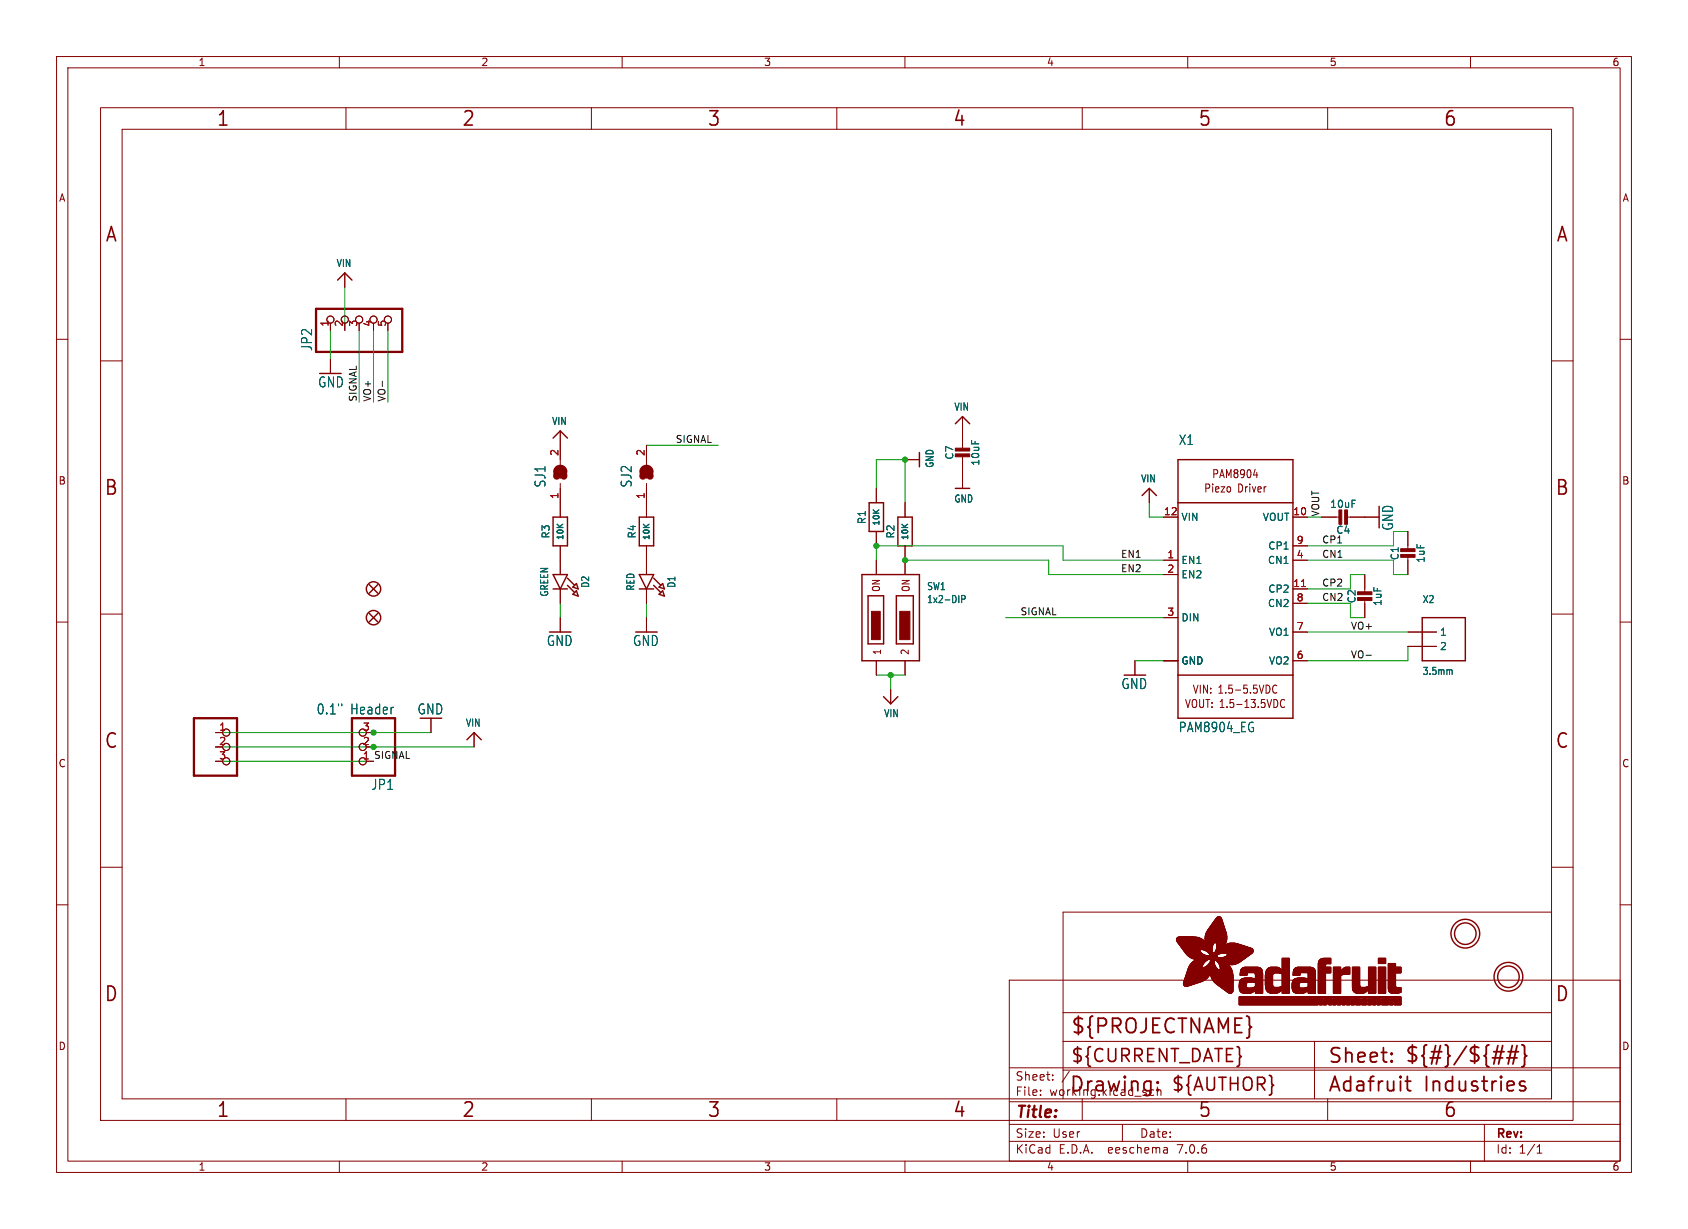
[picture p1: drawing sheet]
<svg xmlns="http://www.w3.org/2000/svg" width="298mm" height="217mm" viewBox="0 0 298 217" stroke-linecap="round" stroke-linejoin="round" font-family="sans-serif">
<defs><g id="words">
<g font-size="3.5" fill="#840000">
<text x="38.2" y="22.7">1</text>
<text x="81.6" y="22.7">2</text>
<text x="125" y="22.7">3</text>
<text x="168.4" y="22.7">4</text>
<text x="211.8" y="22.7">5</text>
<text x="255.1" y="22.7">6</text>
<text x="18.5" y="43.1">A</text>
<text x="275" y="43.1">A</text>
<text x="18.3" y="87.9">B</text>
<text x="274.9" y="87.9">B</text>
<text x="18.3" y="132.7">C</text>
<text x="274.9" y="132.7">C</text>
<text x="18.3" y="177.4">D</text>
<text x="274.9" y="177.4">D</text>
<text x="189.2" y="183.2">${PROJECTNAME}</text>
<text x="234.7" y="188.4">Sheet:</text>
<text x="248.3" y="188.3">${#}/${##}</text>
<text x="38.2" y="197.9">1</text>
<text x="81.6" y="197.9">2</text>
<text x="125" y="197.9">3</text>
<text x="168.4" y="197.9">4</text>
<text x="189" y="193.5">Drawing:</text>
<text x="211.8" y="197.9">5</text>
<text x="234.7" y="193.5">Adafruit</text>
<text x="251.8" y="193.5">Industries</text>
<text x="255.1" y="197.9">6</text>
</g>
<g font-size="3.2" fill="#840000">
<text x="189.2" y="188.2">${CURRENT_DATE}</text>
<text x="207" y="193.3">${AUTHOR}</text>
</g>
<text font-size="2.8" fill="#840000" x="179.4" y="198.2">Title:</text>
<g font-size="2.5" fill="#006464">
<text x="55.4" y="62.2" transform="rotate(-90 55.4 62.2)">JP2</text>
<text x="56.1" y="68.7">GND</text>
<text x="96.7" y="86.3" transform="rotate(-90 96.7 86.3)">SJ1</text>
<text x="111.9" y="86.3" transform="rotate(-90 111.9 86.3)">SJ2</text>
<text x="246.5" y="93.9" transform="rotate(-90 246.5 93.9)">GND</text>
<text x="96.6" y="114.4">GND</text>
<text x="111.8" y="114.4">GND</text>
<text x="198.2" y="122.1">GND</text>
<text x="55.9" y="126.6">0.1&quot;</text>
<text x="62" y="126.6">Header</text>
<text x="73.7" y="126.6">GND</text>
<text x="65.5" y="139.9">JP1</text>
</g>
<g font-size="2.3" fill="#006464">
<text x="208.3" y="78.9">X1</text>
<text x="208.3" y="129.7">PAM8904_EG</text>
</g>
<g font-size="2.1" fill="#840000">
<text x="179.4" y="191.3">Sheet:</text>
<text x="179.4" y="194">File:</text>
<text x="185.5" y="194">working.kicad_sch</text>
<text x="179.4" y="201.4">Size:</text>
<text x="186.1" y="201.4">User</text>
<text x="201.4" y="201.4">Date:</text>
<text x="264.4" y="201.6">Rev:</text>
<text x="179.4" y="204.2">KiCad</text>
<text x="187.2" y="204.2">E.D.A.</text>
<text x="196.1" y="204.2">eeschema</text>
<text x="208.4" y="204.2">7.0.6</text>
<text x="264.4" y="204.2">Id:</text>
<text x="268.5" y="204.2">1/1</text>
</g>
<g font-size="2" fill="#840000">
<text x="212.8" y="87.3">Piezo</text>
<text x="214.2" y="84.8">PAM8904</text>
<text x="218.8" y="87.3">Driver</text>
<text x="209.4" y="125.4">VOUT: 1.5-13.5VDC</text>
<text x="210.8" y="122.9">VIN: 1.5-5.5VDC</text>
</g>
<g font-size="1.8" fill="#840000">
<text x="35" y="11.9">1</text>
<text x="85" y="11.9">2</text>
<text x="135" y="11.9">3</text>
<text x="185" y="11.9">4</text>
<text x="235" y="11.9">5</text>
<text x="285" y="11.9">6</text>
<text x="10.3" y="35.9">A</text>
<text x="286.8" y="35.9">A</text>
<text x="10.3" y="85.9">B</text>
<text x="286.7" y="85.9">B</text>
<text x="155.8" y="104.8" transform="rotate(-90 155.8 104.8)">ON</text>
<text x="161" y="104.8" transform="rotate(-90 161 104.8)">ON</text>
<text x="156" y="115.9" transform="rotate(-90 156 115.9)">1</text>
<text x="160.9" y="115.9" transform="rotate(-90 160.9 115.9)">2</text>
<text x="10.3" y="135.9">C</text>
<text x="64.1" y="134.4">1 SIGNAL</text>
<text x="286.7" y="135.9">C</text>
<text x="10.3" y="185.9">D</text>
<text x="286.7" y="185.9">D</text>
<text x="35" y="207.2">1</text>
<text x="85" y="207.2">2</text>
<text x="135" y="207.2">3</text>
<text x="185" y="207.2">4</text>
<text x="235" y="207.2">5</text>
<text x="285" y="207.2">6</text>
</g>
<g font-size="1.8" fill="#006464">
<text x="59.4" y="47.4">VIN</text>
<text x="97.5" y="75.4">VIN</text>
<text x="168.6" y="72.8">VIN</text>
<text x="165.3" y="82.8" transform="rotate(-90 165.3 82.8)">GND</text>
<text x="168.8" y="81.4" transform="rotate(-90 168.8 81.4)">C7</text>
<text x="173.3" y="82.5" transform="rotate(-90 173.3 82.5)">10uF</text>
<text x="168.6" y="89.1">GND</text>
<text x="201.6" y="85.5">VIN</text>
<text x="97.4" y="95.3" transform="rotate(-90 97.4 95.3)">R3</text>
<text x="112.6" y="95.3" transform="rotate(-90 112.6 95.3)">R4</text>
<text x="153.3" y="92.8" transform="rotate(-90 153.3 92.8)">R1</text>
<text x="158.3" y="95.3" transform="rotate(-90 158.3 95.3)">R2</text>
<text x="208.8" y="92.3">VIN</text>
<text x="223.2" y="92.3">VOUT</text>
<text x="235.1" y="90">10uF</text>
<text x="236.2" y="94.6">C4</text>
<text x="208.8" y="99.9">EN1</text>
<text x="224.1" y="99.9">CN1</text>
<text x="224.1" y="97.4">CP1</text>
<text x="247.5" y="99.2" transform="rotate(-90 247.5 99.2)">C1</text>
<text x="252.1" y="99.6" transform="rotate(-90 252.1 99.6)">1uF</text>
<text x="97.1" y="105.6" transform="rotate(-90 97.1 105.6)">GREEN</text>
<text x="104.4" y="104" transform="rotate(-90 104.4 104)">D2</text>
<text x="112.4" y="104.6" transform="rotate(-90 112.4 104.6)">RED</text>
<text x="119.6" y="104" transform="rotate(-90 119.6 104)">D1</text>
<text x="163.8" y="106.8">1x2-DIP</text>
<text x="163.8" y="104.6">SW1</text>
<text x="208.8" y="102.5">EN2</text>
<text x="224.1" y="107.5">CN2</text>
<text x="224.1" y="105">CP2</text>
<text x="239.9" y="106.8" transform="rotate(-90 239.9 106.8)">C2</text>
<text x="244.5" y="107.3" transform="rotate(-90 244.5 107.3)">1uF</text>
<text x="251.4" y="106.8">X2</text>
<text x="208.8" y="110.1">DIN</text>
<text x="224.3" y="112.6">VO1</text>
<text x="254.5" y="112.6">1</text>
<text x="208.8" y="117.7">GND</text>
<text x="224.3" y="117.7">VO2</text>
<text x="251.4" y="119.5">3.5mm</text>
<text x="254.5" y="115.2">2</text>
<text x="82.3" y="128.7">VIN</text>
<text x="156.2" y="127">VIN</text>
</g>
<g font-size="1.8" fill="#a90000">
<text x="58.2" y="57.9" transform="rotate(-90 58.2 57.9)">1</text>
<text x="60.7" y="57.9" transform="rotate(-90 60.7 57.9)">2</text>
<text x="63.2" y="57.9" transform="rotate(-90 63.2 57.9)">3</text>
<text x="65.8" y="57.9" transform="rotate(-90 65.8 57.9)">4</text>
<text x="68.3" y="57.9" transform="rotate(-90 68.3 57.9)">5</text>
<text x="98.8" y="80.7" transform="rotate(-90 98.8 80.7)">2</text>
<text x="114" y="80.7" transform="rotate(-90 114 80.7)">2</text>
<text x="98.8" y="88.3" transform="rotate(-90 98.8 88.3)">1</text>
<text x="114" y="88.3" transform="rotate(-90 114 88.3)">1</text>
<text x="205.7" y="91.2">12</text>
<text x="228.6" y="91.2">10</text>
<text x="206.3" y="98.8">1</text>
<text x="206.3" y="101.3">2</text>
<text x="229.2" y="98.8">4</text>
<text x="229.2" y="96.3">9</text>
<text x="228.6" y="103.9">11</text>
<text x="229.2" y="106.4">8</text>
<text x="206.3" y="109">3</text>
<text x="229.2" y="111.5">7</text>
<text x="229.2" y="116.6">6</text>
<text x="38.7" y="129.3">1</text>
<text x="38.7" y="131.8">2</text>
<text x="64.1" y="131.8">2</text>
<text x="64.1" y="129.3">3</text>
<text x="38.7" y="134.4">3</text>
<text x="64.1" y="134.4">1</text>
</g>
<g font-size="1.7" fill="#0f0f0f">
<text x="63.2" y="71.1" transform="rotate(-90 63.2 71.1)">SIGNAL</text>
<text x="65.7" y="71.1" transform="rotate(-90 65.7 71.1)">VO+</text>
<text x="68.2" y="71.1" transform="rotate(-90 68.2 71.1)">VO-</text>
<text x="119.4" y="78.4">SIGNAL</text>
<text x="233.3" y="91.4" transform="rotate(-90 233.3 91.4)">VOUT</text>
<text x="198.1" y="98.7">EN1</text>
<text x="198.1" y="101.3">EN2</text>
<text x="233.7" y="96.2">CP1</text>
<text x="233.7" y="98.7">CN1</text>
<text x="233.7" y="103.8">CP2</text>
<text x="233.7" y="106.3">CN2</text>
<text x="180.3" y="108.9">SIGNAL</text>
<text x="238.8" y="111.4">VO+</text>
<text x="238.8" y="116.5">VO-</text>
</g>
<g font-size="1.4" fill="#006464">
<text x="99.9" y="95.7" transform="rotate(-90 99.9 95.7)">10K</text>
<text x="115.1" y="95.7" transform="rotate(-90 115.1 95.7)">10K</text>
<text x="155.8" y="93.1" transform="rotate(-90 155.8 93.1)">10K</text>
<text x="160.8" y="95.7" transform="rotate(-90 160.8 95.7)">10K</text>
</g>
</g></defs>
<g fill="none" stroke="#840000" stroke-width=".18">
<path d="M10 10h278.5v197.3h-278.5zM12 12h274.5v193.3h-274.5zM17.8 19h260.3v179.1h-260.3zM60 10v2M61.2 19v3.9M104.6 19v3.9M110 10v2M148 19v3.9M160 10v2M191.3 19v3.9M210 10v2M234.7 19v3.9"/>
<path d="M260 10v2M21.6 22.9h252.7v171.4h-252.7zM10 60h2M58.4 57.1v1.3M61 48.3v2.5M63.5 57.1v1.3M68.6 57.1v1.3M286.5 60h2M17.8 63.8h3.8M58.4 63.5v2.5M99.1 76.2v6M114.3 78.7v3.5"/>
<path d="M170.2 73.7v5.8M274.3 63.8h3.8M99.1 85.5v5.9M99.1 96.5v5.1M114.3 85.5v5.9M114.3 96.5v5.1M154.9 86.4v2.5M154.9 94v2.5M154.9 99.1v2.5M160 88.9v2.5M160 96.5v5.1M160 81.3h2.6"/>
<path d="M170.2 80.5v5.9M203.2 86.4v2.5M205.7 99.1h2.6M205.7 91.4h2.6M221.6 84h.8M228.6 99.1h2.5M228.6 91.4h2.5M228.6 96.5h2.5M233.7 91.4h3.3M238 91.4h5.8M248.9 94v3.3M248.9 98.3v3.3"/>
<path d="M10 110h2M17.8 108.6h3.8M99.1 104.1v2.6M99.1 109.2v2.6M114.3 104.1v2.6M114.3 109.2v2.6M154.9 116.8v2.6M160 116.8v2.6M200.7 116.8v2.6M205.7 101.6h2.6M205.7 109.2h2.6M205.7 116.8h2.6"/>
<path d="M228.6 111.8h2.5M228.6 104.1h2.5M228.6 116.8h2.5M228.6 106.7h2.5M241.3 101.6v3.3M241.3 105.9v3.3M248.9 111.8h5.1M248.9 114.3h5.1M274.3 108.6h3.8M286.5 110h2M38.1 129.5h1.3M38.1 134.6h1.3"/>
<path d="M64.8 132.1h1.2M64.8 129.5h1.2M76.2 127v2.5M83.8 129.5v2.6M157.5 121.9v2.6M225.8 121.3l-.1-.1a.41 .41 0 0 0-.6 .3v.9a.38 .38 0 0 0 .7 0M227.1 123.8a.41 .41 0 0 0-.7 .2v.5l.1 .4a.38 .38 0 0 0 .6 .1M10 160h2M17.8 153.4h3.8M274.3 153.4h3.8M286.5 160h2M178.4 173.3h108.1v32h-108.1z"/>
<path d="M188 179.1h86.3M274.3 161.3h-86.3v33M61.2 194.3v3.8M104.6 194.3v3.8M148 194.3v3.8M178.4 198.8h108.1M178.4 194.8h108.1M178.4 188.8h108.1M184 193.6v.1M184 192.8v.1M186.1 190.9v.1M186.1 190.1v.1"/>
<path d="M188 184.1h86.3M188 189.2h86.3M189.1 189.4l-1.3 2M191.3 194.3v3.8M198.4 198.8v3M203.8 192.7l.2 .1M204 193.6l-.2 .1M204.6 192.2v1.5M204.6 192.9l.2-.2 .4 .1 .1 .9M232.4 184.1v10.2M234.7 194.3v3.8M262.5 198.8v6.5"/>
<path d="M60 205.3v2M110 205.3v2M160 205.3v2M178.4 201.8h108.1M206.3 203l.1 .9M206.4 203.8l-.1 .1M206.4 203.3h-.1M210 205.3v2M260 205.3v2M271.8 203.9h.8M271.8 202.8l.4-.4v1.5"/>
<circle cx="58.4" cy="56.5" r=".63"/>
<circle cx="61" cy="56.5" r=".63"/>
<circle cx="63.5" cy="56.5" r=".63"/>
<circle cx="66" cy="56.5" r=".63"/>
<circle cx="68.6" cy="56.5" r=".63"/>
<circle cx="40" cy="129.5" r=".63"/>
<circle cx="40" cy="132.1" r=".63"/>
<circle cx="40" cy="134.6" r=".63"/>
<circle cx="64.1" cy="129.5" r=".63"/>
<circle cx="64.1" cy="132.1" r=".63"/>
<circle cx="64.1" cy="134.6" r=".63"/>
</g>
<g fill="none" stroke="#840000" stroke-width=".25">
<path d="M59.7 49.5l1.3-1.2 1.2 1.2M97.8 77.5l1.3-1.3 1.2 1.3M168.9 74.9l1.3-1.2 1.2 1.2M97.8 91.4h2.5v5.1h-2.5zM113 91.4h2.6v5.1h-2.6zM153.7 88.9h2.5v5.1h-2.5zM158.7 91.4h2.6v5.1h-2.6zM162.6 80v2.5M168.9 86.4h2.5M201.9 87.6l1.3-1.2 1.3 1.2M208.3 81.3h20.3v45.7h-20.3zM208.3 88.9h20.3"/>
<path d="M65.3 103.4l1.5 1.5M65.3 108.5l1.5 1.5M66.8 103.4l-1.5 1.5M66.8 108.5l-1.5 1.5M97.8 101.6h2.5l-1.2 2.5zM97.8 104.1h2.5M100.3 102.2l1.3 1.3M100.3 103.5l1.3 1.3M101.3 103.8l.6-.6 .3 .9zM101.3 105.1l.6-.6 .3 .9zM113 101.6h2.6l-1.3 2.5zM113 104.1h2.6"/>
<path d="M115.6 102.2l1.2 1.3M115.6 103.5l1.2 1.3M116.5 103.8l.7-.6 .3 .9zM116.5 105.1l.7-.6 .3 .9zM152.4 101.6h10.2v15.2h-10.2zM153.5 105.4h2.7v8.5h-2.7zM158.5 105.4h3v8.5h-3zM208.3 119.4h20.3M251.5 109.2h7.6v7.6h-7.6zM82.5 130.8l1.3-1.3 1.3 1.3M156.2 123.2l1.3 1.3 1.2-1.3"/>
<circle cx="66" cy="109.2" r="1.27"/>
<circle cx="66" cy="104.1" r="1.27"/>
<circle cx="259.1" cy="165.1" r="2.54"/>
<circle cx="259.1" cy="165.1" r="1.9"/>
<circle cx="266.7" cy="172.7" r="2.54"/>
<circle cx="266.7" cy="172.7" r="1.9"/>
</g>
<path d="M170 106l.6-.2v-.4l-.6-.1v1.3M256.4 118.4l.3 .2v.7M60.4 124.5v.3" fill="none" stroke="#006464" stroke-width=".18"/>
<g fill="#840000" stroke="#840000" stroke-width=".18">
<path d="M247.6 98h2.6v.6h-2.6z"/>
<path d="M247.6 97h2.6v.5h-2.6z"/>
<path d="M208 166.3h4.8z"/>
<path d="M208 166.2l4.8 .1z"/>
<path d="M208 166.2h4.8z"/>
<path d="M208 166.2h4.7z"/>
<path d="M208 166.1l4.7 .1z"/>
<path d="M208 166.1h4.6z"/>
<path d="M208 166l4.5 .1z"/>
<path d="M208 166h4.5z"/>
<path d="M208 166.4h4.9z"/>
<path d="M208 166.3l4.9 .1z"/>
<path d="M208 166h4.4z"/>
<path d="M208 165.9l4.4 .1z"/>
<path d="M208.1 166.4l4.9 .1z"/>
<path d="M208.1 165.9h4.2z"/>
<path d="M208.1 166.5h4.9z"/>
<path d="M208.1 165.9h4.1z"/>
<path d="M208.1 165.8l4 .1z"/>
<path d="M208.1 166.6h5z"/>
<path d="M208.1 166.5l4.9 .1z"/>
<path d="M208.1 165.8h3.9z"/>
<path d="M208.2 166.6h4.9z"/>
<path d="M208.2 165.8h3.6z"/>
<path d="M208.2 166.6l4.9 .1z"/>
<path d="M208.2 165.7l3.5 .1z"/>
<path d="M208.2 166.7h5z"/>
<path d="M208.2 166.7h4.9z"/>
<path d="M208.3 166.7l4.9 .1z"/>
<path d="M208.3 165.7h3.3z"/>
<path d="M208.3 166.8h6.3z"/>
<path d="M208.3 166.8h4.9z"/>
<path d="M208.3 166.8l6.3 .1z"/>
<path d="M208.4 166.9h6.2z"/>
<path d="M208.4 167h6.1z"/>
<path d="M208.4 166.9l6.1 .1z"/>
<path d="M208.4 165.7h2.8z"/>
<path d="M208.5 167h6z"/>
<path d="M208.5 167l6 .1z"/>
<path d="M208.6 167.1h5.9z"/>
<path d="M208.6 167.1l5.8 .1z"/>
<path d="M208.6 167.2h5.8z"/>
<path d="M208.7 167.2l5.7 .1z"/>
<path d="M208.7 167.3h5.7z"/>
<path d="M208.7 167.3l5.7 .1z"/>
<path d="M208.8 167.4h5.6z"/>
<path d="M208.8 167.5h5.5z"/>
<path d="M208.8 167.4l5.5 .1z"/>
<path d="M208.9 167.5l5.4 .1z"/>
<path d="M208.9 167.6h5.4z"/>
<path d="M208.9 167.6l5.4 .1z"/>
<path d="M209 167.7h5.3z"/>
<path d="M209 167.7l5.3 .1z"/>
<path d="M209 167.8h5.3z"/>
<path d="M209.1 167.8h5.2z"/>
<path d="M209.1 167.8l5.2 .1z"/>
<path d="M209.1 167.9h5.2z"/>
<path d="M209.2 167.9l3.1 .1z"/>
<path d="M209.2 168h3z"/>
<path d="M209.2 174.1h1.8z"/>
<path d="M209.2 174l1.8 .1z"/>
<path d="M209.2 174h2z"/>
<path d="M209.2 174h2.1z"/>
<path d="M209.2 173.9l2.1 .1z"/>
<path d="M209.2 173.9h2.3z"/>
<path d="M209.2 173.9h2.4z"/>
<path d="M209.2 173.8l2.4 .1z"/>
<path d="M209.2 173.8h2.6z"/>
<path d="M209.2 168l3 .1z"/>
<path d="M209.3 174.1l1.4 .1z"/>
<path d="M209.3 174.1h1.5z"/>
<path d="M209.3 173.8h2.6z"/>
<path d="M209.3 173.7l2.6 .1z"/>
<path d="M209.3 173.7h2.8z"/>
<path d="M209.3 168.1h2.9z"/>
<path d="M209.3 174.2h1.2z"/>
<path d="M209.3 174.2h1.3z"/>
<path d="M209.3 173.7h2.9z"/>
<path d="M209.3 173.6l3 .1z"/>
<path d="M209.3 173.6h3.1z"/>
<path d="M209.3 173.6h3.2z"/>
<path d="M209.3 168.1l2.9 .1z"/>
<path d="M209.3 174.2l1.1 .1z"/>
<path d="M209.3 173.5l3.3 .1z"/>
<path d="M209.3 173.5h3.3z"/>
<path d="M209.3 173.4l3.4 .1z"/>
<path d="M209.3 173.4h3.5z"/>
<path d="M209.3 168.2h2.9z"/>
<path d="M209.4 174.3h.9z"/>
<path d="M209.4 173.4h3.4z"/>
<path d="M209.4 174.3h.8z"/>
<path d="M209.4 173.3l3.5 .1z"/>
<path d="M209.4 173.3h3.5z"/>
<path d="M209.4 173.3h3.6z"/>
<path d="M209.4 173.2l3.7 .1z"/>
<path d="M209.4 168.3h2.8z"/>
<path d="M209.4 168.2l2.8 .1z"/>
<path d="M209.4 174.3l.7 .1z"/>
<path d="M209.4 173.2h3.7z"/>
<path d="M209.4 173.2h3.8z"/>
<path d="M209.4 173.1l3.8 .1z"/>
<path d="M209.4 173.1h3.9z"/>
<path d="M209.5 173.1h3.8z"/>
<path d="M209.5 173l3.8 .1z"/>
<path d="M209.5 168.3l2.8 .1z"/>
<path d="M209.5 174.4h.5z"/>
<path d="M209.5 173h3.9z"/>
<path d="M209.5 172.9l4 .1z"/>
<path d="M209.5 168.4h2.8z"/>
<path d="M209.5 172.9h4z"/>
<path d="M209.5 172.8l4.1 .1z"/>
<path d="M209.5 172.8h4.1z"/>
<path d="M209.5 168.4l2.9 .1z"/>
<path d="M209.6 172.8h4z"/>
<path d="M209.6 172.7l4 .1z"/>
<path d="M209.6 168.5h2.8z"/>
<path d="M209.6 174.4h.3z"/>
<path d="M209.6 172.7h4.1z"/>
<path d="M209.6 172.6l4.1 .1z"/>
<path d="M209.6 168.5l2.9 .1z"/>
<path d="M209.6 172.6h4.1z"/>
<path d="M209.6 172.6h4.2z"/>
<path d="M209.6 172.5l4.2 .1z"/>
<path d="M209.6 172.5h4.2z"/>
<path d="M209.6 168.6h3z"/>
<path d="M209.6 168.6h2.9z"/>
<path d="M209.7 172.5h4.1z"/>
<path d="M209.7 172.4l4.1 .1z"/>
<path d="M209.7 172.4h4.2z"/>
<path d="M209.7 172.3l4.2 .1z"/>
<path d="M209.7 168.6l2.9 .1z"/>
<path d="M209.8 172.3h4.1z"/>
<path d="M209.8 172.2l4.1 .1z"/>
<path d="M209.8 172.2h4.1z"/>
<path d="M209.8 168.7l2.9 .1z"/>
<path d="M209.8 168.7h2.9z"/>
<path d="M209.8 172.1l4.2 .1z"/>
<path d="M209.8 172.1h4.2z"/>
<path d="M209.8 168.8h3z"/>
<path d="M209.8 172l4.2 .1z"/>
<path d="M209.8 172h4.2z"/>
<path d="M209.8 168.8h3.1z"/>
<path d="M209.9 171.9l4.1 .1z"/>
<path d="M209.9 171.9h4.1z"/>
<path d="M209.9 168.8l3 .1z"/>
<path d="M209.9 171.8l4.1 .1z"/>
<path d="M209.9 171.8h4.1z"/>
<path d="M209.9 168.9h3.1z"/>
<path d="M209.9 171.8h8z"/>
<path d="M209.9 171.7l8 .1z"/>
<path d="M209.9 171.7h7.9z"/>
<path d="M209.9 168.9h3.2z"/>
<path d="M210 171.6l7.8 .1z"/>
<path d="M210 171.6h7.8z"/>
<path d="M210 168.9l3.2 .1z"/>
<path d="M210 171.5l7.8 .1z"/>
<path d="M210 171.5h5.5z"/>
<path d="M210 169h3.3z"/>
<path d="M210 171.5h5.4z"/>
<path d="M210 171.4l5.4 .1z"/>
<path d="M210 171.4h5.3z"/>
<path d="M210 169h5.2z"/>
<path d="M210.1 171.3l5.1 .1z"/>
<path d="M210.1 171.3h5.1z"/>
<path d="M210.1 169l5.1 .1z"/>
<path d="M210.1 171.2l5 .1z"/>
<path d="M210.1 171.2h5z"/>
<path d="M210.1 171.1l5 .1z"/>
<path d="M210.1 171.1h4.9z"/>
<path d="M210.1 169.1h5z"/>
<path d="M210.2 171l2.5 .1z"/>
<path d="M210.2 171h2.5z"/>
<path d="M210.2 169.1h5z"/>
<path d="M210.2 171h2.4z"/>
<path d="M210.2 169.1l5 .1z"/>
<path d="M210.2 170.9l2.4 .1z"/>
<path d="M210.2 170.9h2.4z"/>
<path d="M210.2 169.2h5z"/>
<path d="M210.3 170.8l2.3 .1z"/>
<path d="M210.3 170.8h2.3z"/>
<path d="M210.3 169.2h4.9z"/>
<path d="M210.3 170.7l2.3 .1z"/>
<path d="M210.3 170.7h2.3z"/>
<path d="M210.3 169.2l5 .1z"/>
<path d="M210.4 170.7h2.2z"/>
<path d="M210.4 170.6l2.3 .1z"/>
<path d="M210.4 170.6h2.3z"/>
<path d="M210.4 169.3h5z"/>
<path d="M210.4 170.5l2.3 .1z"/>
<path d="M210.5 170.5h2.2z"/>
<path d="M210.5 169.3l5.2 .1z"/>
<path d="M210.5 170.4l2.3 .1z"/>
<path d="M210.5 170.4h2.3z"/>
<path d="M210.6 170.4h2.2z"/>
<path d="M210.6 169.4h9.6z"/>
<path d="M210.6 170.3l2.2 .1z"/>
<path d="M210.6 170.3h2.2z"/>
<path d="M210.7 170.3h2.2z"/>
<path d="M210.7 169.4l9.4 .1z"/>
<path d="M210.7 170.2l2.2 .1z"/>
<path d="M210.7 170.2h2.2z"/>
<path d="M210.8 170.2h2.2z"/>
<path d="M210.8 170.1l2.2 .1z"/>
<path d="M210.8 169.5h9.3z"/>
<path d="M210.8 170.1h2.2z"/>
<path d="M210.9 170.1h2.2z"/>
<path d="M211 170l2.1 .1z"/>
<path d="M211 170h2.1z"/>
<path d="M211 169.5l9 .1z"/>
<path d="M211 170h2.2z"/>
<path d="M211.1 169.9l2.2 .1z"/>
<path d="M211.1 169.9h2.2z"/>
<path d="M211.2 169.6h8.7z"/>
<path d="M211.2 169.8l2.1 .1z"/>
<path d="M211.3 169.8h2.1z"/>
<path d="M211.3 169.6h8.6z"/>
<path d="M211.4 169.7l2.1 .1z"/>
<path d="M211.5 169.7h2.1z"/>
<path d="M211.6 169.7h2z"/>
<path d="M211.7 169.6l2 .1z"/>
<path d="M212.7 167.9l1.6 .1z"/>
<path d="M212.8 168h1.5z"/>
<path d="M212.9 168h1.4z"/>
<path d="M212.9 171l2.1 .1z"/>
<path d="M213 171h2z"/>
<path d="M213 168l1.3 .1z"/>
<path d="M213 166h3.9z"/>
<path d="M213 165.9l3.9 .1z"/>
<path d="M213 165.9h3.9z"/>
<path d="M213 165.8l3.9 .1z"/>
<path d="M213.1 171h1.9z"/>
<path d="M213.1 168.1h1.2z"/>
<path d="M213.1 166.3l3.8 .1z"/>
<path d="M213.1 166.3h3.8z"/>
<path d="M213.1 166.2l3.8 .1z"/>
<path d="M213.1 166.2h3.8z"/>
<path d="M213.1 166.1l3.8 .1z"/>
<path d="M213.1 166.1h3.8z"/>
<path d="M213.1 166l3.8 .1z"/>
<path d="M213.1 165.8h3.8z"/>
<path d="M213.1 165.7l3.8 .1z"/>
<path d="M213.1 165.7h3.8z"/>
<path d="M213.1 165.6l3.8 .1z"/>
<path d="M213.1 165.6h3.8z"/>
<path d="M213.1 165.5l3.8 .1z"/>
<path d="M213.1 165.5h3.8z"/>
<path d="M213.1 166.4l3.7 .1z"/>
<path d="M213.1 166.4h3.8z"/>
<path d="M213.1 165.4l3.8 .1z"/>
<path d="M213.1 165.4h3.8z"/>
<path d="M213.1 170.9l1.9 .1z"/>
<path d="M213.1 166.5l3.7 .1z"/>
<path d="M213.1 166.5h3.7z"/>
<path d="M213.1 165.3l3.8 .1z"/>
<path d="M213.1 165.3h3.8z"/>
<path d="M213.2 170.9h1.7z"/>
<path d="M213.2 166.7h1.6z"/>
<path d="M213.2 166.6l3.6 .1z"/>
<path d="M213.2 166.6h3.6z"/>
<path d="M213.2 165.2l3.7 .1z"/>
<path d="M213.2 165.2h3.7z"/>
<path d="M213.2 165.1l3.7 .1z"/>
<path d="M213.2 168.1l1.1 .1z"/>
<path d="M213.2 166.7l1.5 .1z"/>
<path d="M213.2 166.7h1.5z"/>
<path d="M213.2 165.1h3.6z"/>
<path d="M213.2 165l3.6 .1z"/>
<path d="M213.3 170.9h1.6z"/>
<path d="M213.3 166.8h1.3z"/>
<path d="M213.3 165h3.5z"/>
<path d="M213.3 164.9l3.5 .1z"/>
<path d="M213.3 170.8l1.6 .1z"/>
<path d="M213.3 168.2h1z"/>
<path d="M213.3 164.9h3.5z"/>
<path d="M213.3 164.8l3.5 .1z"/>
<path d="M213.4 170.8h1.5z"/>
<path d="M213.4 164.8h3.4z"/>
<path d="M213.4 164.8h3.3z"/>
<path d="M213.4 164.7l3.3 .1z"/>
<path d="M213.4 168.2l1 .1z"/>
<path d="M213.4 164.7h3.3z"/>
<path d="M213.4 164.6l3.3 .1z"/>
<path d="M213.5 170.7l1.4 .1z"/>
<path d="M213.5 170.7h1.3z"/>
<path d="M213.5 168.3h.9z"/>
<path d="M213.5 164.6h3.2z"/>
<path d="M213.5 164.5l3.2 .1z"/>
<path d="M213.5 164.5h3.2z"/>
<path d="M213.5 164.5h3.1z"/>
<path d="M213.6 170.6l1.2 .1z"/>
<path d="M213.6 170.6h1.2z"/>
<path d="M213.6 168.3l.8 .1z"/>
<path d="M213.6 164.4l3 .1z"/>
<path d="M213.6 164.4h3z"/>
<path d="M213.6 168.4h.8z"/>
<path d="M213.6 164.3l3 .1z"/>
<path d="M213.7 170.5l1.1 .1z"/>
<path d="M213.7 170.5h1.1z"/>
<path d="M213.7 168.4l.8 .1z"/>
<path d="M213.7 164.3h2.9z"/>
<path d="M213.7 170.5h1z"/>
<path d="M213.7 168.5h.9z"/>
<path d="M213.7 168.5h.8z"/>
<path d="M213.7 164.2l2.9 .1z"/>
<path d="M213.7 164.2h2.8z"/>
<path d="M213.7 170.4l1 .1z"/>
<path d="M213.8 170.4h.9z"/>
<path d="M213.8 169h1.4z"/>
<path d="M213.8 168.6h2.1z"/>
<path d="M213.8 168.5l2.3 .1z"/>
<path d="M213.8 164.2h2.7z"/>
<path d="M213.8 164.1l2.7 .1z"/>
<path d="M213.8 170.3l.9 .1z"/>
<path d="M213.8 168.9l1.4 .1z"/>
<path d="M213.8 168.6l1.9 .1z"/>
<path d="M213.8 168.6h2z"/>
<path d="M213.8 164.1h2.7z"/>
<path d="M213.8 170.3h.9z"/>
<path d="M213.8 168.9h1.4z"/>
<path d="M213.8 168.7h1.7z"/>
<path d="M213.8 164l2.7 .1z"/>
<path d="M213.9 170.3h.8z"/>
<path d="M213.9 170.2l.8 .1z"/>
<path d="M213.9 168.9h1.4z"/>
<path d="M213.9 168.8l1.4 .1z"/>
<path d="M213.9 168.8h1.4z"/>
<path d="M213.9 168.8h1.5z"/>
<path d="M213.9 168.7l1.6 .1z"/>
<path d="M213.9 164h2.6z"/>
<path d="M213.9 170.2h.8z"/>
<path d="M213.9 169.6l6 .1z"/>
<path d="M213.9 163.9l2.6 .1z"/>
<path d="M213.9 170.1l.8 .1z"/>
<path d="M213.9 163.9h2.5z"/>
<path d="M214 170.1h.7z"/>
<path d="M214 170l.7 .1z"/>
<path d="M214 169.7h5.8z"/>
<path d="M214 163.8l2.4 .1z"/>
<path d="M214 163.8h2.4z"/>
<path d="M214 170h.7z"/>
<path d="M214 169.9l.7 .1z"/>
<path d="M214 169.9h.7z"/>
<path d="M214 169.8l.7 .1z"/>
<path d="M214 169.8h.8z"/>
<path d="M214 169.7l5.7 .1z"/>
<path d="M214 172.2l4 .1z"/>
<path d="M214 172.2h4z"/>
<path d="M214 172.2h3.9z"/>
<path d="M214 172.1l3.9 .1z"/>
<path d="M214 172.1h3.9z"/>
<path d="M214 172l3.9 .1z"/>
<path d="M214 172h3.9z"/>
<path d="M214 171.9l3.9 .1z"/>
<path d="M214 163.7l2.4 .1z"/>
<path d="M214.1 172.6h3.9z"/>
<path d="M214.1 172.5l3.9 .1z"/>
<path d="M214.1 172.5h3.9z"/>
<path d="M214.1 172.4l3.9 .1z"/>
<path d="M214.1 172.4h3.9z"/>
<path d="M214.1 172.3l3.9 .1z"/>
<path d="M214.1 172.3h3.9z"/>
<path d="M214.1 171.9h3.8z"/>
<path d="M214.1 171.8l3.8 .1z"/>
<path d="M214.1 171.8h3.8z"/>
<path d="M214.1 163.7h2.3z"/>
<path d="M214.1 172.7h3.9z"/>
<path d="M214.1 172.6l3.9 .1z"/>
<path d="M214.1 163.6l2.3 .1z"/>
<path d="M214.1 163.6h2.3z"/>
<path d="M214.1 172.8h3.9z"/>
<path d="M214.1 172.7l3.9 .1z"/>
<path d="M214.2 172.9h3.8z"/>
<path d="M214.2 172.8l3.8 .1z"/>
<path d="M214.2 172.8h3.8z"/>
<path d="M214.2 163.6h2.1z"/>
<path d="M214.2 163.5l2.1 .1z"/>
<path d="M214.2 173h3.8z"/>
<path d="M214.2 172.9l3.8 .1z"/>
<path d="M214.2 163.5h2.1z"/>
<path d="M214.2 163.4l2.1 .1z"/>
<path d="M214.3 173.1h3.7z"/>
<path d="M214.3 173l3.7 .1z"/>
<path d="M214.3 163.4h2z"/>
<path d="M214.3 173.2h3.7z"/>
<path d="M214.3 173.1l3.7 .1z"/>
<path d="M214.3 163.3l2 .1z"/>
<path d="M214.3 163.3h2z"/>
<path d="M214.4 173.2l3.6 .1z"/>
<path d="M214.4 173.2h3.6z"/>
<path d="M214.4 163.3h1.9z"/>
<path d="M214.4 163.2l1.8 .1z"/>
<path d="M214.4 173.3h3.6z"/>
<path d="M214.4 163.2h1.8z"/>
<path d="M214.5 173.3l3.5 .1z"/>
<path d="M214.5 163.2h1.7z"/>
<path d="M214.5 173.4h3.5z"/>
<path d="M214.5 163.1l1.7 .1z"/>
<path d="M214.5 163.1h1.7z"/>
<path d="M214.5 173.4l3.5 .1z"/>
<path d="M214.5 163l1.7 .1z"/>
<path d="M214.6 173.5h3.4z"/>
<path d="M214.6 173.6h3.4z"/>
<path d="M214.6 173.5l3.4 .1z"/>
<path d="M214.6 163h1.6z"/>
<path d="M214.6 168.5h6.8z"/>
<path d="M214.6 162.9l1.6 .1z"/>
<path d="M214.6 162.9h1.5z"/>
<path d="M214.7 173.7h3.3z"/>
<path d="M214.7 173.6l3.3 .1z"/>
<path d="M214.7 168.5h6.7z"/>
<path d="M214.7 162.9h1.4z"/>
<path d="M214.7 162.8l1.4 .1z"/>
<path d="M214.7 162.8h1.4z"/>
<path d="M214.8 173.7l3.2 .1z"/>
<path d="M214.8 168.4l6.7 .1z"/>
<path d="M214.8 162.7l1.3 .1z"/>
<path d="M214.8 162.7h1.3z"/>
<path d="M214.8 173.8h3.2z"/>
<path d="M214.8 168.4h6.7z"/>
<path d="M214.8 168.3l6.7 .1z"/>
<path d="M214.8 162.6l1.3 .1z"/>
<path d="M214.9 168.3h6.6z"/>
<path d="M214.9 162.6h1.2z"/>
<path d="M214.9 162.6h1.1z"/>
<path d="M214.9 173.9h3.1z"/>
<path d="M214.9 173.8l3.1 .1z"/>
<path d="M214.9 169.8h4.8z"/>
<path d="M214.9 168.2l6.7 .1z"/>
<path d="M214.9 168.2h6.7z"/>
<path d="M214.9 162.5l1.1 .1z"/>
<path d="M214.9 162.5h1.1z"/>
<path d="M214.9 166.7h1.8z"/>
<path d="M215 173.9h3z"/>
<path d="M215 169.8h4.6z"/>
<path d="M215 168.1l6.6 .1z"/>
<path d="M215 168.1h6.6z"/>
<path d="M215 168.1h6.5z"/>
<path d="M215 166.7h1.7z"/>
<path d="M215 162.5h1z"/>
<path d="M215 162.4l1 .1z"/>
<path d="M215 174h3z"/>
<path d="M215 173.9l3 .1z"/>
<path d="M215 168l6.5 .1z"/>
<path d="M215 168h6.5z"/>
<path d="M215 166.8h1.7z"/>
<path d="M215 166.7l1.7 .1z"/>
<path d="M215 162.4h1z"/>
<path d="M215 169.8l4.6 .1z"/>
<path d="M215 167.9l6.5 .1z"/>
<path d="M215 167.9h6.5z"/>
<path d="M215.1 174h2.9z"/>
<path d="M215.1 167.8l6.4 .1z"/>
<path d="M215.1 167.8h6.3z"/>
<path d="M215.1 167.7l6.2 .1z"/>
<path d="M215.1 167.7h6.2z"/>
<path d="M215.1 166.9l1.5 .1z"/>
<path d="M215.1 166.9h1.5z"/>
<path d="M215.1 166.8l1.6 .1z"/>
<path d="M215.1 162.3l.8 .1z"/>
<path d="M215.1 162.3h.8z"/>
<path d="M215.1 174l2.9 .1z"/>
<path d="M215.1 169.9l4.4 .1z"/>
<path d="M215.1 169.9h4.4z"/>
<path d="M215.1 167.7h6.1z"/>
<path d="M215.1 167.6l6 .1z"/>
<path d="M215.1 167.6h5.9z"/>
<path d="M215.1 167.6h5.8z"/>
<path d="M215.1 167.5l5.7 .1z"/>
<path d="M215.1 167.5h5.6z"/>
<path d="M215.1 167.4l5.5 .1z"/>
<path d="M215.1 167.4h5.4z"/>
<path d="M215.1 167.4h5.2z"/>
<path d="M215.1 167.3l5.2 .1z"/>
<path d="M215.1 167.3h5.1z"/>
<path d="M215.1 167.3h1.2z"/>
<path d="M215.1 167.2l4.9 .1z"/>
<path d="M215.1 167.2h1.3z"/>
<path d="M215.1 167.1l1.4 .1z"/>
<path d="M215.1 167.1h1.4z"/>
<path d="M215.1 167l1.4 .1z"/>
<path d="M215.1 167h1.5z"/>
<path d="M215.1 162.2l.8 .1z"/>
<path d="M215.2 174.1h2.8z"/>
<path d="M215.2 170h4.2z"/>
<path d="M215.2 162.2h.7z"/>
<path d="M215.2 170l4.2 .1z"/>
<path d="M215.2 162.2h.6z"/>
<path d="M215.3 174.1l2.7 .1z"/>
<path d="M215.3 170.1h4z"/>
<path d="M215.3 162.1l.4 .1z"/>
<path d="M215.3 174.2h2.7z"/>
<path d="M215.3 170.1l3.9 .1z"/>
<path d="M215.3 170.1h3.9z"/>
<path d="M215.3 162.1h.4z"/>
<path d="M215.3 170.2h3.8z"/>
<path d="M215.4 170.2l3.6 .1z"/>
<path d="M215.4 170.2h3.6z"/>
<path d="M215.4 174.3h2.6z"/>
<path d="M215.4 174.2l2.6 .1z"/>
<path d="M215.4 170.3h3.5z"/>
<path d="M215.5 174.3h2.5z"/>
<path d="M215.5 170.4h3.2z"/>
<path d="M215.5 170.3l3.3 .1z"/>
<path d="M215.5 170.4l1.4 .1z"/>
<path d="M215.5 170.4h1.4z"/>
<path d="M215.5 174.3l2.5 .1z"/>
<path d="M215.5 170.5h1.5z"/>
<path d="M215.6 174.4h2.4z"/>
<path d="M215.6 171.5h2.2z"/>
<path d="M215.6 170.6h1.5z"/>
<path d="M215.6 170.5l1.4 .1z"/>
<path d="M215.6 170.5h1.4z"/>
<path d="M215.6 170.7h1.6z"/>
<path d="M215.6 170.6l1.6 .1z"/>
<path d="M215.6 170.6h1.6z"/>
<path d="M215.7 170.7l1.6 .1z"/>
<path d="M215.7 170.7h1.6z"/>
<path d="M215.7 174.4l2.3 .1z"/>
<path d="M215.7 171.5h2.1z"/>
<path d="M215.7 171.4l2 .1z"/>
<path d="M215.7 170.9h1.7z"/>
<path d="M215.7 170.8l1.7 .1z"/>
<path d="M215.7 170.8h1.7z"/>
<path d="M215.7 170.8h1.6z"/>
<path d="M215.7 174.5h2.3z"/>
<path d="M215.7 171.4h2z"/>
<path d="M215.7 171.3l2 .1z"/>
<path d="M215.7 171l1.8 .1z"/>
<path d="M215.7 171h1.8z"/>
<path d="M215.7 170.9l1.8 .1z"/>
<path d="M215.7 170.9h1.8z"/>
<path d="M215.8 171.3h1.9z"/>
<path d="M215.8 171.2l1.8 .1z"/>
<path d="M215.8 171.2h1.8z"/>
<path d="M215.8 171.1l1.8 .1z"/>
<path d="M215.8 171.1h1.8z"/>
<path d="M215.8 174.5h2.2z"/>
<path d="M215.8 174.5l2.2 .1z"/>
<path d="M215.8 169.3l4.5 .1z"/>
<path d="M215.9 174.6h2.1z"/>
<path d="M216 174.6l2 .1z"/>
<path d="M216 174.7h2z"/>
<path d="M216.1 174.7l1.9 .1z"/>
<path d="M216.1 174.8h1.9z"/>
<path d="M216.2 174.8l1.8 .1z"/>
<path d="M216.2 169.3h4.1z"/>
<path d="M216.2 174.9h1.8z"/>
<path d="M216.3 174.9h1.7z"/>
<path d="M216.3 169.3h4.1z"/>
<path d="M216.3 174.9l1.7 .1z"/>
<path d="M216.4 167.3h3.7z"/>
<path d="M216.4 175h1.6z"/>
<path d="M216.4 169.2l4.1 .1z"/>
<path d="M216.5 175l1.5 .1z"/>
<path d="M216.5 167.2h3.3z"/>
<path d="M216.5 175.1h1.5z"/>
<path d="M216.5 169.2h4z"/>
<path d="M216.5 167.1l3.2 .1z"/>
<path d="M216.6 175.1l1.4 .1z"/>
<path d="M216.6 169.2h3.9z"/>
<path d="M216.6 168.5l4.8 .1z"/>
<path d="M216.6 167.1h2.9z"/>
<path d="M216.6 175.2h1.4z"/>
<path d="M216.7 175.2h1.3z"/>
<path d="M216.7 169.1l3.9 .1z"/>
<path d="M216.7 167l2.6 .1z"/>
<path d="M216.7 169.1h3.9z"/>
<path d="M216.8 175.3h1.2z"/>
<path d="M216.8 175.2l1.2 .1z"/>
<path d="M216.8 168.6h4.5z"/>
<path d="M216.8 167h2.4z"/>
<path d="M216.8 169.1h3.9z"/>
<path d="M216.8 167h2.3z"/>
<path d="M216.9 175.3h1.1z"/>
<path d="M216.9 175.3l1.1 .1z"/>
<path d="M216.9 170.4h1.7z"/>
<path d="M216.9 169l3.8 .1z"/>
<path d="M216.9 169h3.9z"/>
<path d="M216.9 166.9l2.1 .1z"/>
<path d="M216.9 175.4h1z"/>
<path d="M216.9 170.4l1.7 .1z"/>
<path d="M216.9 168.6l4.3 .1z"/>
<path d="M217 168.7h4.2z"/>
<path d="M217 175.4h.9z"/>
<path d="M217 168.9l3.9 .1z"/>
<path d="M217 168.9h3.9z"/>
<path d="M217 168.9h4z"/>
<path d="M217 168.8h4.1z"/>
<path d="M217 168.7l4.1 .1z"/>
<path d="M217 166.9h1.9z"/>
<path d="M217 175.4l.9 .1z"/>
<path d="M217 168.8l4 .1z"/>
<path d="M217 168.8h4z"/>
<path d="M217 166.9h1.8z"/>
<path d="M217.1 170.5h1.4z"/>
<path d="M217.1 175.5h.8z"/>
<path d="M217.1 175.5h.7z"/>
<path d="M217.1 166.8l1.6 .1z"/>
<path d="M217.2 175.5l.6 .1z"/>
<path d="M217.2 170.5h1.1z"/>
<path d="M217.2 175.6h.6z"/>
<path d="M217.2 170.5l1.1 .1z"/>
<path d="M217.3 175.6h.4z"/>
<path d="M217.3 166.8h1.2z"/>
<path d="M217.4 166.8h1z"/>
<path d="M217.4 175.6l.1 .1z"/>
<path d="M217.4 170.6h.6z"/>
<path d="M219.1 177.7h14z"/>
<path d="M219.1 177.6l14 .1z"/>
<path d="M219.1 177.6h14z"/>
<path d="M219.1 177.5l14 .1z"/>
<path d="M219.1 177.5h14z"/>
<path d="M219.1 177.4l14 .1z"/>
<path d="M219.1 177.4h14z"/>
<path d="M219.1 177.3l14 .1z"/>
<path d="M219.1 177.3h14z"/>
<path d="M219.1 177.2l14 .1z"/>
<path d="M219.1 177.2h14z"/>
<path d="M219.1 177.1l14 .1z"/>
<path d="M219.1 177.1h14z"/>
<path d="M219.1 177l14 .1z"/>
<path d="M219.1 177h14z"/>
<path d="M219.1 176.9l14 .1z"/>
<path d="M219.1 176.9h14z"/>
<path d="M219.1 176.8l14 .1z"/>
<path d="M219.1 176.8h14z"/>
<path d="M219.1 176.7l14 .1z"/>
<path d="M219.1 176.7h14z"/>
<path d="M219.1 176.6l14 .1z"/>
<path d="M219.1 176.6h14z"/>
<path d="M219.1 176.5l14 .1z"/>
<path d="M219.1 176.5h14z"/>
<path d="M219.1 176.4l28.6 .1z"/>
<path d="M219.1 176.4h28.6z"/>
<path d="M219.1 176.3l28.6 .1z"/>
<path d="M219.1 176.3h28.6z"/>
<path d="M219.1 174.6h1.3z"/>
<path d="M219.1 174.5l1.3 .1z"/>
<path d="M219.1 174.5h1.2z"/>
<path d="M219.1 174.4l1.2 .1z"/>
<path d="M219.1 174.4h1.2z"/>
<path d="M219.1 174.3l1.2 .1z"/>
<path d="M219.1 174.3h1.2z"/>
<path d="M219.1 174.2l1.2 .1z"/>
<path d="M219.1 174.2h1.2z"/>
<path d="M219.1 174.1l1.2 .1z"/>
<path d="M219.1 174.1h1.2z"/>
<path d="M219.1 174.9l4.2 .1z"/>
<path d="M219.1 174.9h4.2z"/>
<path d="M219.1 174.8l4.2 .1z"/>
<path d="M219.1 174.8h4.2z"/>
<path d="M219.1 174.7l4.2 .1z"/>
<path d="M219.1 174.7h1.5z"/>
<path d="M219.1 174.6l1.4 .1z"/>
<path d="M219.1 174l1.2 .1z"/>
<path d="M219.1 174h1.2z"/>
<path d="M219.1 173.9l1.2 .1z"/>
<path d="M219.1 173.9h1.3z"/>
<path d="M219.1 173.8l1.3 .1z"/>
<path d="M219.1 173.8h1.4z"/>
<path d="M219.1 173.8h1.5z"/>
<path d="M219.1 173.7l1.5 .1z"/>
<path d="M219.1 175.1h4.2z"/>
<path d="M219.1 175l4.2 .1z"/>
<path d="M219.1 175h4.2z"/>
<path d="M219.1 173.7h4.2z"/>
<path d="M219.1 173.6l4.2 .1z"/>
<path d="M219.1 173.6h4.2z"/>
<path d="M219.2 175.1l2.7 .1z"/>
<path d="M219.2 173.6h4.1z"/>
<path d="M219.2 173.5l4.1 .1z"/>
<path d="M219.2 175.2h2.6z"/>
<path d="M219.2 175.2h2.7z"/>
<path d="M219.2 173.5h4.1z"/>
<path d="M219.2 173.4l4.1 .1z"/>
<path d="M219.2 173.4h4.1z"/>
<path d="M219.3 175.3h2.4z"/>
<path d="M219.3 175.3h2.5z"/>
<path d="M219.3 175.2l2.5 .1z"/>
<path d="M219.3 173.4h4z"/>
<path d="M219.3 173.3l4 .1z"/>
<path d="M219.3 172.5h1.2z"/>
<path d="M219.3 172.4l1.2 .1z"/>
<path d="M219.3 172.4h1.2z"/>
<path d="M219.3 172.3l1.2 .1z"/>
<path d="M219.3 172.3h1.2z"/>
<path d="M219.3 172.2l1.2 .1z"/>
<path d="M219.3 172.2h1.2z"/>
<path d="M219.3 172.1l1.3 .1z"/>
<path d="M219.3 173.3h4z"/>
<path d="M219.3 172.1h1.3z"/>
<path d="M219.3 172l1.3 .1z"/>
<path d="M219.3 172h1.3z"/>
<path d="M219.3 172h3.9z"/>
<path d="M219.3 171.9l3.9 .1z"/>
<path d="M219.3 171.9h3.9z"/>
<path d="M219.3 175.4h2.3z"/>
<path d="M219.3 175.3l2.4 .1z"/>
<path d="M219.3 171.8l3.9 .1z"/>
<path d="M219.3 171.8h3.9z"/>
<path d="M219.3 171.7l3.9 .1z"/>
<path d="M219.3 171.7h3.9z"/>
<path d="M219.4 175.4h2.1z"/>
<path d="M219.4 173.2l3.9 .1z"/>
<path d="M219.4 173.2h3.9z"/>
<path d="M219.4 171.6l3.8 .1z"/>
<path d="M219.4 171.6h3.8z"/>
<path d="M219.4 171.5l3.8 .1z"/>
<path d="M219.4 171.5h3.8z"/>
<path d="M219.4 171.5h3.7z"/>
<path d="M219.4 175.5h2z"/>
<path d="M219.4 175.4l2.1 .1z"/>
<path d="M219.4 171.4l3.7 .1z"/>
<path d="M219.4 171.4h3.7z"/>
<path d="M219.5 173.1l3.8 .1z"/>
<path d="M219.5 171.4h3.6z"/>
<path d="M219.5 175.5h1.9z"/>
<path d="M219.5 173.1h3.8z"/>
<path d="M219.5 171.3l3.5 .1z"/>
<path d="M219.5 171.3h3.5z"/>
<path d="M219.6 173.1h3.7z"/>
<path d="M219.6 171.3h3.4z"/>
<path d="M219.6 175.5l1.7 .1z"/>
<path d="M219.6 171.2l3.3 .1z"/>
<path d="M219.6 175.6h1.6z"/>
<path d="M219.6 173l3.7 .1z"/>
<path d="M219.6 171.2h3.3z"/>
<path d="M219.7 171.2h3.2z"/>
<path d="M219.7 171.1l3.1 .1z"/>
<path d="M219.7 173h2.1z"/>
<path d="M219.8 171.1h2.9z"/>
<path d="M219.8 175.6h1.2z"/>
<path d="M219.9 173h1.6z"/>
<path d="M219.9 171l2.7 .1z"/>
<path d="M220 172.9l1.3 .1z"/>
<path d="M220 171h2.5z"/>
<path d="M221.3 174.7h2z"/>
<path d="M221.4 174.6l1.9 .1z"/>
<path d="M221.6 174.6h1.7z"/>
<path d="M221.7 174.6h1.6z"/>
<path d="M221.7 174.5l1.6 .1z"/>
<path d="M221.8 174.5h1.5z"/>
<path d="M221.8 172h1.4z"/>
<path d="M221.9 172l1.3 .1z"/>
<path d="M221.9 174.5h1.4z"/>
<path d="M221.9 172.1l1.4 .1z"/>
<path d="M221.9 172.1h1.4z"/>
<path d="M221.9 172.1h1.3z"/>
<path d="M221.9 172.3h1.4z"/>
<path d="M221.9 172.2l1.4 .1z"/>
<path d="M221.9 172.2h1.4z"/>
<path d="M222 175.6h1.3z"/>
<path d="M222 175.5l1.3 .1z"/>
<path d="M222 175.5h1.3z"/>
<path d="M222 175.4l1.3 .1z"/>
<path d="M222 175.4h1.3z"/>
<path d="M222 175.3l1.3 .1z"/>
<path d="M222 175.3h1.3z"/>
<path d="M222 175.2l1.3 .1z"/>
<path d="M222 175.2h1.3z"/>
<path d="M222 175.1l1.3 .1z"/>
<path d="M222 174.4l1.3 .1z"/>
<path d="M222 174.4h1.3z"/>
<path d="M222 174.3l1.3 .1z"/>
<path d="M222 174.3h1.3z"/>
<path d="M222 174.2l1.3 .1z"/>
<path d="M222 174.2h1.3z"/>
<path d="M222 174.1l1.3 .1z"/>
<path d="M222 174.1h1.3z"/>
<path d="M222 174l1.3 .1z"/>
<path d="M222 174h1.3z"/>
<path d="M222 173.9l1.3 .1z"/>
<path d="M222 173.9h1.3z"/>
<path d="M222 173.8l1.3 .1z"/>
<path d="M222 173.8h1.3z"/>
<path d="M222 173.7l1.3 .1z"/>
<path d="M222 173h1.3z"/>
<path d="M222 172.9l1.3 .1z"/>
<path d="M222 172.9h1.3z"/>
<path d="M222 172.8l1.3 .1z"/>
<path d="M222 172.8h1.3z"/>
<path d="M222 172.7l1.3 .1z"/>
<path d="M222 172.7h1.3z"/>
<path d="M222 172.6l1.3 .1z"/>
<path d="M222 172.6h1.3z"/>
<path d="M222 172.5l1.3 .1z"/>
<path d="M222 172.5h1.3z"/>
<path d="M222 172.4l1.3 .1z"/>
<path d="M222 172.4h1.3z"/>
<path d="M222 172.3l1.3 .1z"/>
<path d="M223.7 174.2h1.3z"/>
<path d="M223.7 174.1l1.3 .1z"/>
<path d="M223.7 174.1h1.3z"/>
<path d="M223.7 174l1.3 .1z"/>
<path d="M223.7 174h1.3z"/>
<path d="M223.7 173.9l1.3 .1z"/>
<path d="M223.7 173.9h1.3z"/>
<path d="M223.7 173.8l1.3 .1z"/>
<path d="M223.7 173.8h1.3z"/>
<path d="M223.7 173.7l1.3 .1z"/>
<path d="M223.7 173.7h1.3z"/>
<path d="M223.7 173.6l1.3 .1z"/>
<path d="M223.7 173.6h1.3z"/>
<path d="M223.7 173.5l1.3 .1z"/>
<path d="M223.7 173.5h1.3z"/>
<path d="M223.7 173.4l1.3 .1z"/>
<path d="M223.7 173.4h1.3z"/>
<path d="M223.7 173.3l1.3 .1z"/>
<path d="M223.7 173.3h1.3z"/>
<path d="M223.7 173.2l1.3 .1z"/>
<path d="M223.7 173.2h1.3z"/>
<path d="M223.7 173.1l1.3 .1z"/>
<path d="M223.7 173.1h1.3z"/>
<path d="M223.7 173l1.3 .1z"/>
<path d="M223.7 173h1.3z"/>
<path d="M223.7 172.9l1.3 .1z"/>
<path d="M223.7 172.9h1.3z"/>
<path d="M223.7 172.8l1.3 .1z"/>
<path d="M223.7 172.8h1.3z"/>
<path d="M223.7 172.7l1.3 .1z"/>
<path d="M223.7 172.7h1.3z"/>
<path d="M223.7 172.6l1.3 .1z"/>
<path d="M223.7 172.6h1.3z"/>
<path d="M223.7 172.5l1.3 .1z"/>
<path d="M223.7 172.5h1.3z"/>
<path d="M223.7 172.4l1.3 .1z"/>
<path d="M223.7 174.4l1.4 .1z"/>
<path d="M223.7 174.4h1.4z"/>
<path d="M223.7 174.3l1.4 .1z"/>
<path d="M223.7 174.3h1.4z"/>
<path d="M223.7 174.3h1.3z"/>
<path d="M223.7 174.2l1.3 .1z"/>
<path d="M223.7 172.4h1.3z"/>
<path d="M223.7 172.3l1.3 .1z"/>
<path d="M223.7 172.3h1.4z"/>
<path d="M223.7 172.2l1.4 .1z"/>
<path d="M223.7 172.2h1.4z"/>
<path d="M223.8 174.7l4.2 .1z"/>
<path d="M223.8 174.7h4.2z"/>
<path d="M223.8 174.6l4.2 .1z"/>
<path d="M223.8 174.6h4.2z"/>
<path d="M223.8 174.5l1.5 .1z"/>
<path d="M223.8 174.5h1.4z"/>
<path d="M223.8 174.5h1.3z"/>
<path d="M223.8 172.2h1.3z"/>
<path d="M223.8 172.1l1.3 .1z"/>
<path d="M223.8 172.1h1.4z"/>
<path d="M223.8 172l1.6 .1z"/>
<path d="M223.8 172h4.2z"/>
<path d="M223.8 174.9h4.2z"/>
<path d="M223.8 174.8l4.2 .1z"/>
<path d="M223.8 174.8h4.2z"/>
<path d="M223.8 171.9l4.2 .1z"/>
<path d="M223.8 171.9h4.2z"/>
<path d="M223.8 171.8l4.2 .1z"/>
<path d="M223.8 171.8h4.2z"/>
<path d="M223.8 174.9l4.2 .1z"/>
<path d="M223.8 171.7l4.2 .1z"/>
<path d="M223.9 175.1h2.8z"/>
<path d="M223.9 175l4.1 .1z"/>
<path d="M223.9 175h4.1z"/>
<path d="M223.9 171.7h4.1z"/>
<path d="M223.9 171.6l4.1 .1z"/>
<path d="M223.9 171.6h4.1z"/>
<path d="M223.9 175.1l2.7 .1z"/>
<path d="M223.9 175.1h2.7z"/>
<path d="M223.9 171.5l4.1 .1z"/>
<path d="M223.9 175.2h2.6z"/>
<path d="M223.9 171.5h4.1z"/>
<path d="M224 175.2h2.5z"/>
<path d="M224 171.5h2.6z"/>
<path d="M224 175.3h2.4z"/>
<path d="M224 175.2l2.4 .1z"/>
<path d="M224 171.4l2.6 .1z"/>
<path d="M224 171.4h2.6z"/>
<path d="M224.1 175.3h2.2z"/>
<path d="M224.1 171.4h2.4z"/>
<path d="M224.1 175.3l2.2 .1z"/>
<path d="M224.1 171.3l2.4 .1z"/>
<path d="M224.1 171.3h2.3z"/>
<path d="M224.1 175.4h2.2z"/>
<path d="M224.2 175.4h2z"/>
<path d="M224.2 171.3h2.1z"/>
<path d="M224.2 171.2l2.1 .1z"/>
<path d="M224.2 175.5h1.9z"/>
<path d="M224.2 175.4l1.9 .1z"/>
<path d="M224.2 171.2h2z"/>
<path d="M224.3 171.2h1.9z"/>
<path d="M224.3 175.5h1.7z"/>
<path d="M224.3 171.1l1.8 .1z"/>
<path d="M224.4 171.1h1.7z"/>
<path d="M224.4 175.5l1.6 .1z"/>
<path d="M224.5 175.6h1.4z"/>
<path d="M224.5 171l1.5 .1z"/>
<path d="M224.6 171h1.3z"/>
<path d="M224.7 175.6h1z"/>
<path d="M226.1 172l1.9 .1z"/>
<path d="M226.2 174.5l1.8 .1z"/>
<path d="M226.3 172.1h1.7z"/>
<path d="M226.3 174.5h1.7z"/>
<path d="M226.5 172.1h1.5z"/>
<path d="M226.5 174.5h1.5z"/>
<path d="M226.5 174.4l1.5 .1z"/>
<path d="M226.5 172.1l1.5 .1z"/>
<path d="M226.6 172.2h1.4z"/>
<path d="M226.6 174.4h1.4z"/>
<path d="M226.7 175.6h1.3z"/>
<path d="M226.7 175.5l1.3 .1z"/>
<path d="M226.7 175.5h1.3z"/>
<path d="M226.7 175.4l1.3 .1z"/>
<path d="M226.7 175.4h1.3z"/>
<path d="M226.7 175.3l1.3 .1z"/>
<path d="M226.7 175.3h1.3z"/>
<path d="M226.7 175.2l1.3 .1z"/>
<path d="M226.7 175.2h1.3z"/>
<path d="M226.7 175.1l1.3 .1z"/>
<path d="M226.7 175.1h1.3z"/>
<path d="M226.7 174.4h1.3z"/>
<path d="M226.7 174.3l1.3 .1z"/>
<path d="M226.7 174.3h1.3z"/>
<path d="M226.7 174.2l1.3 .1z"/>
<path d="M226.7 174.2h1.3z"/>
<path d="M226.7 174.1l1.3 .1z"/>
<path d="M226.7 174.1h1.3z"/>
<path d="M226.7 174l1.3 .1z"/>
<path d="M226.7 174h1.3z"/>
<path d="M226.7 173.9l1.3 .1z"/>
<path d="M226.7 173.9h1.3z"/>
<path d="M226.7 173.8l1.3 .1z"/>
<path d="M226.7 173.8h1.3z"/>
<path d="M226.7 173.7l1.3 .1z"/>
<path d="M226.7 173.7h1.3z"/>
<path d="M226.7 173.6l1.3 .1z"/>
<path d="M226.7 173.6h1.3z"/>
<path d="M226.7 173.5l1.3 .1z"/>
<path d="M226.7 173.5h1.3z"/>
<path d="M226.7 173.4l1.3 .1z"/>
<path d="M226.7 173.4h1.3z"/>
<path d="M226.7 173.3l1.3 .1z"/>
<path d="M226.7 173.3h1.3z"/>
<path d="M226.7 173.2l1.3 .1z"/>
<path d="M226.7 173.2h1.3z"/>
<path d="M226.7 173.1l1.3 .1z"/>
<path d="M226.7 173.1h1.3z"/>
<path d="M226.7 173l1.3 .1z"/>
<path d="M226.7 173h1.3z"/>
<path d="M226.7 172.9l1.3 .1z"/>
<path d="M226.7 172.9h1.3z"/>
<path d="M226.7 172.8l1.3 .1z"/>
<path d="M226.7 172.8h1.3z"/>
<path d="M226.7 172.7l1.3 .1z"/>
<path d="M226.7 172.7h1.3z"/>
<path d="M226.7 172.6l1.3 .1z"/>
<path d="M226.7 172.6h1.3z"/>
<path d="M226.7 172.5l1.3 .1z"/>
<path d="M226.7 172.5h1.3z"/>
<path d="M226.7 172.4l1.3 .1z"/>
<path d="M226.7 172.4h1.3z"/>
<path d="M226.7 172.3l1.3 .1z"/>
<path d="M226.7 172.3h1.3z"/>
<path d="M226.7 172.2l1.3 .1z"/>
<path d="M226.7 172.2h1.3z"/>
<path d="M226.7 171.5h1.3z"/>
<path d="M226.7 171.4l1.3 .1z"/>
<path d="M226.7 171.4h1.3z"/>
<path d="M226.7 171.3l1.3 .1z"/>
<path d="M226.7 171.3h1.3z"/>
<path d="M226.7 171.2l1.3 .1z"/>
<path d="M226.7 171.2h1.3z"/>
<path d="M226.7 171.1l1.3 .1z"/>
<path d="M226.7 171.1h1.3z"/>
<path d="M226.7 171l1.3 .1z"/>
<path d="M226.7 171h1.3z"/>
<path d="M226.7 170.9l1.3 .1z"/>
<path d="M226.7 170.9h1.3z"/>
<path d="M226.7 170.8l1.3 .1z"/>
<path d="M226.7 170.8h1.3z"/>
<path d="M226.7 170.7l1.3 .1z"/>
<path d="M226.7 170.7h1.3z"/>
<path d="M226.7 170.6l1.3 .1z"/>
<path d="M226.7 170.6h1.3z"/>
<path d="M226.7 170.5l1.3 .1z"/>
<path d="M226.7 170.5h1.3z"/>
<path d="M226.7 170.4l1.3 .1z"/>
<path d="M226.7 170.4h1.3z"/>
<path d="M226.7 170.3l1.3 .1z"/>
<path d="M226.7 170.3h1.3z"/>
<path d="M226.7 170.2l1.3 .1z"/>
<path d="M226.7 170.2h1.3z"/>
<path d="M226.7 170.1l1.3 .1z"/>
<path d="M226.7 170.1h1.3z"/>
<path d="M226.7 170l1.3 .1z"/>
<path d="M226.7 170h1.3z"/>
<path d="M226.7 169.9l1.3 .1z"/>
<path d="M226.7 169.9h1.3z"/>
<path d="M226.7 169.8l1.3 .1z"/>
<path d="M226.7 169.8h1.3z"/>
<path d="M226.7 169.7l1.3 .1z"/>
<path d="M226.7 169.7h1.3z"/>
<path d="M226.7 169.6l1.3 .1z"/>
<path d="M226.7 169.6h1.3z"/>
<path d="M226.7 169.5l1.3 .1z"/>
<path d="M226.7 169.5h1.3z"/>
<path d="M226.7 169.4l1.3 .1z"/>
<path d="M228.4 174.8h4.2z"/>
<path d="M228.4 174.7l4.2 .1z"/>
<path d="M228.4 174.7h1.5z"/>
<path d="M228.4 174.6l1.4 .1z"/>
<path d="M228.4 174.6h1.4z"/>
<path d="M228.4 174.6h1.3z"/>
<path d="M228.4 174.5l1.3 .1z"/>
<path d="M228.4 174.5h1.3z"/>
<path d="M228.4 174.4l1.3 .1z"/>
<path d="M228.4 174.4h1.3z"/>
<path d="M228.4 174.3l1.3 .1z"/>
<path d="M228.4 174.3h1.3z"/>
<path d="M228.4 174.2l1.3 .1z"/>
<path d="M228.4 174.2h1.3z"/>
<path d="M228.4 174.1l1.3 .1z"/>
<path d="M228.4 174.1h1.3z"/>
<path d="M228.4 174l1.3 .1z"/>
<path d="M228.4 174h1.3z"/>
<path d="M228.4 173.9l1.3 .1z"/>
<path d="M228.4 173.9h1.3z"/>
<path d="M228.5 174.9l4.1 .1z"/>
<path d="M228.5 174.9h4.1z"/>
<path d="M228.5 174.8l4.1 .1z"/>
<path d="M228.5 173.8l1.3 .1z"/>
<path d="M228.5 173.8h1.3z"/>
<path d="M228.5 173.8h1.4z"/>
<path d="M228.5 173.7l1.5 .1z"/>
<path d="M228.5 175.1h4.1z"/>
<path d="M228.5 175l4.1 .1z"/>
<path d="M228.5 175h4.1z"/>
<path d="M228.5 173.7h4.1z"/>
<path d="M228.5 173.6l4.1 .1z"/>
<path d="M228.5 173.6h4.1z"/>
<path d="M228.5 175.2h2.8z"/>
<path d="M228.5 175.1l2.8 .1z"/>
<path d="M228.5 173.5l4.1 .1z"/>
<path d="M228.5 173.5h4.1z"/>
<path d="M228.6 175.2h2.6z"/>
<path d="M228.6 173.4l4 .1z"/>
<path d="M228.6 173.4h4z"/>
<path d="M228.6 175.3h2.4z"/>
<path d="M228.6 175.3h2.5z"/>
<path d="M228.6 175.2l2.5 .1z"/>
<path d="M228.6 173.3l4 .1z"/>
<path d="M228.6 172.5h1.2z"/>
<path d="M228.6 172.4l1.2 .1z"/>
<path d="M228.6 172.4h1.2z"/>
<path d="M228.6 172.3l1.2 .1z"/>
<path d="M228.6 172.3h1.2z"/>
<path d="M228.6 172.2l1.3 .1z"/>
<path d="M228.6 172.2h1.3z"/>
<path d="M228.6 172.1l1.3 .1z"/>
<path d="M228.6 175.3l2.4 .1z"/>
<path d="M228.6 173.3h4z"/>
<path d="M228.6 172.1h1.3z"/>
<path d="M228.6 172l1.3 .1z"/>
<path d="M228.6 172h1.4z"/>
<path d="M228.6 172h4z"/>
<path d="M228.6 171.9l4 .1z"/>
<path d="M228.6 171.9h4z"/>
<path d="M228.6 171.8l4 .1z"/>
<path d="M228.6 171.8h4z"/>
<path d="M228.7 175.4h2.3z"/>
<path d="M228.7 173.3h3.9z"/>
<path d="M228.7 171.7l3.9 .1z"/>
<path d="M228.7 171.7h3.9z"/>
<path d="M228.7 175.4h2.2z"/>
<path d="M228.7 173.2l3.9 .1z"/>
<path d="M228.7 173.2h3.9z"/>
<path d="M228.7 171.6l3.9 .1z"/>
<path d="M228.7 171.6h3.8z"/>
<path d="M228.7 171.5l3.8 .1z"/>
<path d="M228.7 175.4l2.1 .1z"/>
<path d="M228.7 171.5h3.8z"/>
<path d="M228.7 171.4l3.8 .1z"/>
<path d="M228.8 175.5h2z"/>
<path d="M228.8 171.4h3.7z"/>
<path d="M228.8 173.1l3.8 .1z"/>
<path d="M228.8 171.4h3.6z"/>
<path d="M228.9 175.5h1.8z"/>
<path d="M228.9 173.1h3.7z"/>
<path d="M228.9 171.3l3.5 .1z"/>
<path d="M228.9 171.3h3.4z"/>
<path d="M229 175.5l1.6 .1z"/>
<path d="M229 173l3.6 .1z"/>
<path d="M229 171.2l3.3 .1z"/>
<path d="M229 171.2h3.2z"/>
<path d="M229 175.6h1.6z"/>
<path d="M229.1 173h2z"/>
<path d="M229.1 171.1l3 .1z"/>
<path d="M229.1 171.1h3z"/>
<path d="M229.2 175.6h1.2z"/>
<path d="M229.2 173h1.7z"/>
<path d="M229.3 171l2.6 .1z"/>
<path d="M229.4 172.9l1.3 .1z"/>
<path d="M229.4 171h2.4z"/>
<path d="M230.7 174.7h1.9z"/>
<path d="M230.8 174.6l1.8 .1z"/>
<path d="M230.9 174.6h1.7z"/>
<path d="M231 174.6h1.6z"/>
<path d="M231.1 174.5l1.5 .1z"/>
<path d="M231.2 174.5h1.4z"/>
<path d="M231.2 172l1.4 .1z"/>
<path d="M231.2 172h1.4z"/>
<path d="M231.3 174.5h1.3z"/>
<path d="M231.3 172.1l1.3 .1z"/>
<path d="M231.3 172.1h1.3z"/>
<path d="M231.3 175.6h1.3z"/>
<path d="M231.3 175.5l1.3 .1z"/>
<path d="M231.3 175.5h1.3z"/>
<path d="M231.3 175.4l1.3 .1z"/>
<path d="M231.3 175.4h1.3z"/>
<path d="M231.3 175.3l1.3 .1z"/>
<path d="M231.3 175.3h1.3z"/>
<path d="M231.3 175.2l1.3 .1z"/>
<path d="M231.3 175.2h1.3z"/>
<path d="M231.3 175.1l1.3 .1z"/>
<path d="M231.3 174.4l1.3 .1z"/>
<path d="M231.3 174.4h1.3z"/>
<path d="M231.3 174.3l1.3 .1z"/>
<path d="M231.3 174.3h1.3z"/>
<path d="M231.3 174.2l1.3 .1z"/>
<path d="M231.3 174.2h1.3z"/>
<path d="M231.3 174.1l1.3 .1z"/>
<path d="M231.3 174.1h1.3z"/>
<path d="M231.3 174l1.3 .1z"/>
<path d="M231.3 174h1.3z"/>
<path d="M231.3 173.9l1.3 .1z"/>
<path d="M231.3 173.9h1.3z"/>
<path d="M231.3 173.8l1.3 .1z"/>
<path d="M231.3 173.8h1.3z"/>
<path d="M231.3 173.7l1.3 .1z"/>
<path d="M231.3 173h1.3z"/>
<path d="M231.3 172.9l1.3 .1z"/>
<path d="M231.3 172.9h1.3z"/>
<path d="M231.3 172.8l1.3 .1z"/>
<path d="M231.3 172.8h1.3z"/>
<path d="M231.3 172.7l1.3 .1z"/>
<path d="M231.3 172.7h1.3z"/>
<path d="M231.3 172.6l1.3 .1z"/>
<path d="M231.3 172.6h1.3z"/>
<path d="M231.3 172.5l1.3 .1z"/>
<path d="M231.3 172.5h1.3z"/>
<path d="M231.3 172.4l1.3 .1z"/>
<path d="M231.3 172.4h1.3z"/>
<path d="M231.3 172.3l1.3 .1z"/>
<path d="M231.3 172.3h1.3z"/>
<path d="M231.3 172.2l1.3 .1z"/>
<path d="M231.3 172.2h1.3z"/>
<path d="M233.1 175.6h1.3z"/>
<path d="M233.1 175.5l1.3 .1z"/>
<path d="M233.1 175.5h1.3z"/>
<path d="M233.1 175.4l1.3 .1z"/>
<path d="M233.1 175.4h1.3z"/>
<path d="M233.1 175.3l1.3 .1z"/>
<path d="M233.1 175.3h1.3z"/>
<path d="M233.1 175.2l1.3 .1z"/>
<path d="M233.1 175.2h1.3z"/>
<path d="M233.1 175.1l1.3 .1z"/>
<path d="M233.1 175.1h1.3z"/>
<path d="M233.1 175l1.3 .1z"/>
<path d="M233.1 175h1.3z"/>
<path d="M233.1 174.9l1.3 .1z"/>
<path d="M233.1 174.9h1.3z"/>
<path d="M233.1 174.8l1.3 .1z"/>
<path d="M233.1 174.8h1.3z"/>
<path d="M233.1 174.7l1.3 .1z"/>
<path d="M233.1 174.7h1.3z"/>
<path d="M233.1 174.6l1.3 .1z"/>
<path d="M233.1 174.6h1.3z"/>
<path d="M233.1 174.5l1.3 .1z"/>
<path d="M233.1 174.5h1.3z"/>
<path d="M233.1 174.4l1.3 .1z"/>
<path d="M233.1 174.4h1.3z"/>
<path d="M233.1 174.3l1.3 .1z"/>
<path d="M233.1 174.3h1.3z"/>
<path d="M233.1 174.2l1.3 .1z"/>
<path d="M233.1 174.2h1.3z"/>
<path d="M233.1 174.1l1.3 .1z"/>
<path d="M233.1 174.1h1.3z"/>
<path d="M233.1 174l1.3 .1z"/>
<path d="M233.1 174h1.3z"/>
<path d="M233.1 173.9l1.3 .1z"/>
<path d="M233.1 173.9h1.3z"/>
<path d="M233.1 173.8l1.3 .1z"/>
<path d="M233.1 173.8h1.3z"/>
<path d="M233.1 173.7l1.3 .1z"/>
<path d="M233.1 173.7h1.3z"/>
<path d="M233.1 173.6l1.3 .1z"/>
<path d="M233.1 173.6h1.3z"/>
<path d="M233.1 173.5l1.3 .1z"/>
<path d="M233.1 173.5h1.3z"/>
<path d="M233.1 173.4l1.3 .1z"/>
<path d="M233.1 173.4h1.3z"/>
<path d="M233.1 173.3l1.3 .1z"/>
<path d="M233.1 173.3h1.3z"/>
<path d="M233.1 173.2l1.3 .1z"/>
<path d="M233.1 173.2h1.3z"/>
<path d="M233.1 173.1l1.3 .1z"/>
<path d="M233.1 173.1h1.3z"/>
<path d="M233.1 173l1.3 .1z"/>
<path d="M233.1 173h1.3z"/>
<path d="M233.1 172.9l1.3 .1z"/>
<path d="M233.1 172.9h1.3z"/>
<path d="M233.1 172.8l1.3 .1z"/>
<path d="M233.1 172.8h1.3z"/>
<path d="M233.1 172.7l1.3 .1z"/>
<path d="M233.1 172.7h1.3z"/>
<path d="M233.1 172.6l1.3 .1z"/>
<path d="M233.1 172.6h1.3z"/>
<path d="M233.1 172.5l1.3 .1z"/>
<path d="M233.1 172.5h1.3z"/>
<path d="M233.1 172.4l1.3 .1z"/>
<path d="M233.1 172.4h1.3z"/>
<path d="M233.1 172.3l1.3 .1z"/>
<path d="M233.1 172.3h1.3z"/>
<path d="M233.1 172.2l1.3 .1z"/>
<path d="M233.1 172.2h1.3z"/>
<path d="M233.1 172.1l1.3 .1z"/>
<path d="M233.1 172.1h1.3z"/>
<path d="M233.1 172l1.3 .1z"/>
<path d="M233.1 172h2.2z"/>
<path d="M233.1 171.9l2.2 .1z"/>
<path d="M233.1 171.9h2.2z"/>
<path d="M233.1 171.8l2.2 .1z"/>
<path d="M233.1 171.8h2.2z"/>
<path d="M233.1 171.7l2.2 .1z"/>
<path d="M233.1 171.7h2.2z"/>
<path d="M233.1 171.6l2.2 .1z"/>
<path d="M233.1 171.6h2.2z"/>
<path d="M233.1 171.5l2.2 .1z"/>
<path d="M233.1 171.5h2.2z"/>
<path d="M233.1 171.4l2.2 .1z"/>
<path d="M233.1 171.4h2.2z"/>
<path d="M233.1 171.3l2.2 .1z"/>
<path d="M233.1 171.3h2.2z"/>
<path d="M233.1 171.2l2.2 .1z"/>
<path d="M233.1 171.2h2.2z"/>
<path d="M233.1 171.1l2.2 .1z"/>
<path d="M233.1 171.1h2.2z"/>
<path d="M233.1 171l2.2 .1z"/>
<path d="M233.1 171h2.2z"/>
<path d="M233.1 171h1.3z"/>
<path d="M233.1 170.9l1.3 .1z"/>
<path d="M233.1 170.9h1.3z"/>
<path d="M233.1 170.8l1.3 .1z"/>
<path d="M233.1 170.8h1.3z"/>
<path d="M233.1 170.7l1.3 .1z"/>
<path d="M233.1 170.7h1.3z"/>
<path d="M233.1 170.6l1.3 .1z"/>
<path d="M233.1 170.6h1.3z"/>
<path d="M233.1 170.5l1.3 .1z"/>
<path d="M233.1 170.5h1.3z"/>
<path d="M233.1 170.4l1.4 .1z"/>
<path d="M233.1 170.4h2.2z"/>
<path d="M233.1 170.3l2.2 .1z"/>
<path d="M233.1 170.3h2.2z"/>
<path d="M233.1 170.2l2.2 .1z"/>
<path d="M233.1 170.2h2.2z"/>
<path d="M233.1 170.1l2.2 .1z"/>
<path d="M233.1 170.1h2.2z"/>
<path d="M233.1 170l2.2 .1z"/>
<path d="M233.2 170h2.1z"/>
<path d="M233.2 169.9l2.1 .1z"/>
<path d="M233.2 169.9h2.1z"/>
<path d="M233.2 169.8l2.1 .1z"/>
<path d="M233.2 169.8h2.1z"/>
<path d="M233.3 177.7h.5z"/>
<path d="M233.3 177.6l.5 .1z"/>
<path d="M233.3 177.6h.5z"/>
<path d="M233.3 177.5l.5 .1z"/>
<path d="M233.3 177.5h.5z"/>
<path d="M233.3 177.4l.5 .1z"/>
<path d="M233.3 177.4h.5z"/>
<path d="M233.3 177.3l.5 .1z"/>
<path d="M233.3 177.3h.5z"/>
<path d="M233.3 177.2l.5 .1z"/>
<path d="M233.3 177.2h.5z"/>
<path d="M233.3 177.1l.5 .1z"/>
<path d="M233.3 177.1h.5z"/>
<path d="M233.3 177l.5 .1z"/>
<path d="M233.3 177h.5z"/>
<path d="M233.3 176.9l.5 .1z"/>
<path d="M233.3 176.9h.5z"/>
<path d="M233.3 176.8l.5 .1z"/>
<path d="M233.3 176.8h.5z"/>
<path d="M233.3 176.7l.5 .1z"/>
<path d="M233.3 176.7h.5z"/>
<path d="M233.3 176.6l.5 .1z"/>
<path d="M233.3 176.6h.5z"/>
<path d="M233.3 176.5l.5 .1z"/>
<path d="M233.3 176.5h.5z"/>
<path d="M233.3 169.8h2z"/>
<path d="M233.3 169.7l2 .1z"/>
<path d="M233.3 169.7h2z"/>
<path d="M233.4 169.7h1.9z"/>
<path d="M233.4 169.6l1.9 .1z"/>
<path d="M233.5 169.6h1.8z"/>
<path d="M233.6 169.5l1.7 .1z"/>
<path d="M233.7 169.5h1.6z"/>
<path d="M234 177.7h.5z"/>
<path d="M234 177.6l.5 .1z"/>
<path d="M234 177.6h.5z"/>
<path d="M234 177.5l.5 .1z"/>
<path d="M234 177.5h.4z"/>
<path d="M234 177.4l.4 .1z"/>
<path d="M234 177.4h.4z"/>
<path d="M234 177.3l.4 .1z"/>
<path d="M234 177.3h.3z"/>
<path d="M234 177.2l.3 .1z"/>
<path d="M234 177.2h.3z"/>
<path d="M234 177.1l.2 .1z"/>
<path d="M234 177.1h.2z"/>
<path d="M234 177l.2 .1z"/>
<path d="M234 177h.2z"/>
<path d="M234 176.9l.2 .1z"/>
<path d="M234 176.9h.1z"/>
<path d="M234 176.8l.1 .1z"/>
<path d="M234 176.8h.1z"/>
<path d="M234 169.4l1.3 .1z"/>
<path d="M234.1 176.5h.6z"/>
<path d="M234.1 176.5l.6 .1z"/>
<path d="M234.2 176.6h.5z"/>
<path d="M234.2 176.6l.5 .1z"/>
<path d="M234.2 176.7l.5 .1z"/>
<path d="M234.2 176.7h.5z"/>
<path d="M234.3 176.8h.4z"/>
<path d="M234.3 176.8l.4 .1z"/>
<path d="M234.3 176.9h.4z"/>
<path d="M234.4 177h.3z"/>
<path d="M234.4 176.9l.3 .1z"/>
<path d="M234.4 177l.3 .1z"/>
<path d="M234.4 177.1h.3z"/>
<path d="M234.5 177.2h.2z"/>
<path d="M234.5 177.1l.2 .1z"/>
<path d="M234.5 177.3h.2z"/>
<path d="M234.5 177.2l.2 .1z"/>
<path d="M234.6 177.4h.1z"/>
<path d="M234.6 177.3l.1 .1z"/>
<path d="M234.6 177.4l.1 .1z"/>
<path d="M234.9 177.7h.5z"/>
<path d="M234.9 177.6l.5 .1z"/>
<path d="M234.9 177.6h.5z"/>
<path d="M234.9 177.5l.5 .1z"/>
<path d="M234.9 177.5h.5z"/>
<path d="M234.9 177.4l.5 .1z"/>
<path d="M234.9 177.4h.5z"/>
<path d="M234.9 177.3l.5 .1z"/>
<path d="M234.9 177.3h.5z"/>
<path d="M234.9 177.2l.5 .1z"/>
<path d="M234.9 177.2h.5z"/>
<path d="M234.9 177.1l.5 .1z"/>
<path d="M234.9 177.1h.5z"/>
<path d="M234.9 177l.5 .1z"/>
<path d="M234.9 177h.5z"/>
<path d="M234.9 176.9l.5 .1z"/>
<path d="M234.9 176.9h.5z"/>
<path d="M234.9 176.8l.5 .1z"/>
<path d="M234.9 176.8h.5z"/>
<path d="M234.9 176.7l.5 .1z"/>
<path d="M234.9 176.7h.5z"/>
<path d="M234.9 176.6l.5 .1z"/>
<path d="M234.9 176.6h.5z"/>
<path d="M234.9 176.5l.5 .1z"/>
<path d="M234.9 176.5h.5z"/>
<path d="M235.6 177.7h.6z"/>
<path d="M235.6 177.6l.7 .1z"/>
<path d="M235.6 177.6h.7z"/>
<path d="M235.6 177.5l.7 .1z"/>
<path d="M235.6 177.5h.7z"/>
<path d="M235.6 177.4l.7 .1z"/>
<path d="M235.6 177.4h.7z"/>
<path d="M235.6 177.3l.7 .1z"/>
<path d="M235.6 177.3h.7z"/>
<path d="M235.6 177.2l.7 .1z"/>
<path d="M235.6 177.2h.7z"/>
<path d="M235.6 177.1l.7 .1z"/>
<path d="M235.6 177.1h.7z"/>
<path d="M235.6 177l.7 .1z"/>
<path d="M235.6 177h.7z"/>
<path d="M235.6 176.9l.7 .1z"/>
<path d="M235.6 176.9h.7z"/>
<path d="M235.6 176.8l.7 .1z"/>
<path d="M235.6 176.8h.7z"/>
<path d="M235.6 176.7l.7 .1z"/>
<path d="M235.6 176.7h.7z"/>
<path d="M235.6 176.7h.6z"/>
<path d="M235.7 175.6h1.3z"/>
<path d="M235.7 175.5l1.3 .1z"/>
<path d="M235.7 175.5h1.3z"/>
<path d="M235.7 175.4l1.3 .1z"/>
<path d="M235.7 175.4h1.3z"/>
<path d="M235.7 175.3l1.3 .1z"/>
<path d="M235.7 175.3h1.3z"/>
<path d="M235.7 175.2l1.3 .1z"/>
<path d="M235.7 175.2h1.3z"/>
<path d="M235.7 175.1l1.3 .1z"/>
<path d="M235.7 175.1h1.3z"/>
<path d="M235.7 175l1.3 .1z"/>
<path d="M235.7 175h1.3z"/>
<path d="M235.7 174.9l1.3 .1z"/>
<path d="M235.7 174.9h1.3z"/>
<path d="M235.7 174.8l1.3 .1z"/>
<path d="M235.7 174.8h1.3z"/>
<path d="M235.7 174.7l1.3 .1z"/>
<path d="M235.7 174.7h1.3z"/>
<path d="M235.7 174.6l1.3 .1z"/>
<path d="M235.7 174.6h1.3z"/>
<path d="M235.7 174.5l1.3 .1z"/>
<path d="M235.7 174.5h1.3z"/>
<path d="M235.7 174.4l1.3 .1z"/>
<path d="M235.7 174.4h1.3z"/>
<path d="M235.7 174.3l1.3 .1z"/>
<path d="M235.7 174.3h1.3z"/>
<path d="M235.7 174.2l1.3 .1z"/>
<path d="M235.7 174.2h1.3z"/>
<path d="M235.7 174.1l1.3 .1z"/>
<path d="M235.7 174.1h1.3z"/>
<path d="M235.7 174l1.3 .1z"/>
<path d="M235.7 174h1.3z"/>
<path d="M235.7 173.9l1.3 .1z"/>
<path d="M235.7 173.9h1.3z"/>
<path d="M235.7 173.8l1.3 .1z"/>
<path d="M235.7 173.8h1.3z"/>
<path d="M235.7 173.7l1.3 .1z"/>
<path d="M235.7 173.7h1.3z"/>
<path d="M235.7 173.6l1.3 .1z"/>
<path d="M235.7 173.6h1.3z"/>
<path d="M235.7 173.5l1.3 .1z"/>
<path d="M235.7 173.5h1.3z"/>
<path d="M235.7 173.4l1.3 .1z"/>
<path d="M235.7 173.4h1.3z"/>
<path d="M235.7 173.3l1.3 .1z"/>
<path d="M235.7 173.3h1.3z"/>
<path d="M235.7 173.2l1.3 .1z"/>
<path d="M235.7 173.2h1.3z"/>
<path d="M235.7 173.1l1.3 .1z"/>
<path d="M235.7 173.1h1.3z"/>
<path d="M235.7 173l1.3 .1z"/>
<path d="M235.7 173h1.3z"/>
<path d="M235.7 172.9l1.3 .1z"/>
<path d="M235.7 172.9h1.3z"/>
<path d="M235.7 172.8l1.3 .1z"/>
<path d="M235.7 172.8h1.3z"/>
<path d="M235.7 172.7l1.3 .1z"/>
<path d="M235.7 172.7h1.3z"/>
<path d="M235.7 172.6l1.3 .1z"/>
<path d="M235.7 172.6h1.3z"/>
<path d="M235.7 172.5l1.3 .1z"/>
<path d="M235.7 172.5h1.3z"/>
<path d="M235.7 172.5h1.4z"/>
<path d="M235.7 172.4l1.4 .1z"/>
<path d="M235.7 172.4h1.6z"/>
<path d="M235.7 172.4h1.7z"/>
<path d="M235.7 172.3l1.8 .1z"/>
<path d="M235.7 172.3h2z"/>
<path d="M235.7 172.2l3 .1z"/>
<path d="M235.7 172.2h3z"/>
<path d="M235.7 172.1l3 .1z"/>
<path d="M235.7 172.1h3z"/>
<path d="M235.7 172l3 .1z"/>
<path d="M235.7 172h3z"/>
<path d="M235.7 171.9l3 .1z"/>
<path d="M235.7 171.9h3z"/>
<path d="M235.7 171.8l3 .1z"/>
<path d="M235.7 171.8h3z"/>
<path d="M235.7 171.7l3 .1z"/>
<path d="M235.7 171.7h3z"/>
<path d="M235.7 171.7h1.3z"/>
<path d="M235.7 171.6l1.3 .1z"/>
<path d="M235.7 171.6h1.3z"/>
<path d="M235.7 171.5l1.3 .1z"/>
<path d="M235.7 171.5h1.3z"/>
<path d="M235.7 171.4l1.3 .1z"/>
<path d="M235.7 171.4h1.3z"/>
<path d="M235.7 171.3l1.3 .1z"/>
<path d="M235.7 171.3h1.3z"/>
<path d="M235.7 171.2l1.3 .1z"/>
<path d="M235.7 171.2h1.3z"/>
<path d="M235.7 171.1l1.3 .1z"/>
<path d="M235.7 171.1h1.3z"/>
<path d="M235.7 171l1.3 .1z"/>
<path d="M235.7 171h1.3z"/>
<path d="M236.2 176.5h.8z"/>
<path d="M236.3 176.5h.7z"/>
<path d="M236.3 176.5l.7 .1z"/>
<path d="M236.4 176.6h.6z"/>
<path d="M236.4 177.7h.6z"/>
<path d="M236.4 176.6l.6 .1z"/>
<path d="M236.5 177.6l.5 .1z"/>
<path d="M236.5 176.7h.5z"/>
<path d="M236.5 177.6h.5z"/>
<path d="M236.5 177.5l.5 .1z"/>
<path d="M236.5 177.5h.5z"/>
<path d="M236.5 177.4l.5 .1z"/>
<path d="M236.5 176.9h.5z"/>
<path d="M236.5 176.8l.5 .1z"/>
<path d="M236.5 176.8h.5z"/>
<path d="M236.5 176.7l.5 .1z"/>
<path d="M236.5 177.4h.5z"/>
<path d="M236.5 177.3l.5 .1z"/>
<path d="M236.5 177.3h.5z"/>
<path d="M236.5 177.2l.5 .1z"/>
<path d="M236.5 177.2h.5z"/>
<path d="M236.5 177.1l.5 .1z"/>
<path d="M236.5 177.1h.5z"/>
<path d="M236.5 177l.5 .1z"/>
<path d="M236.5 177h.5z"/>
<path d="M236.5 176.9l.5 .1z"/>
<path d="M237.1 171.7h1.6z"/>
<path d="M237.1 171.6l1.6 .1z"/>
<path d="M237.2 171.6h1.5z"/>
<path d="M237.2 171.5l1.5 .1z"/>
<path d="M237.3 177.6l.6 .1z"/>
<path d="M237.3 177.6h.6z"/>
<path d="M237.3 177.5l.6 .1z"/>
<path d="M237.3 177.5h.6z"/>
<path d="M237.3 177.4l.6 .1z"/>
<path d="M237.3 177.4h.6z"/>
<path d="M237.3 177.3l.6 .1z"/>
<path d="M237.3 177.3h.6z"/>
<path d="M237.3 177.2l.6 .1z"/>
<path d="M237.3 177.2h.6z"/>
<path d="M237.3 177.1l.6 .1z"/>
<path d="M237.3 177.1h.6z"/>
<path d="M237.3 177l.6 .1z"/>
<path d="M237.3 177h.6z"/>
<path d="M237.3 176.9l.6 .1z"/>
<path d="M237.3 176.9h.6z"/>
<path d="M237.3 176.8l.6 .1z"/>
<path d="M237.3 176.8h.6z"/>
<path d="M237.3 176.7l.6 .1z"/>
<path d="M237.3 176.7h.6z"/>
<path d="M237.3 176.6l.6 .1z"/>
<path d="M237.3 176.6h.6z"/>
<path d="M237.3 176.5l.6 .1z"/>
<path d="M237.3 176.5h.6z"/>
<path d="M237.3 171.5h1.4z"/>
<path d="M237.3 177.7h.5z"/>
<path d="M237.3 171.4l1.4 .1z"/>
<path d="M237.4 171.4h1.3z"/>
<path d="M237.4 171.3l1.3 .1z"/>
<path d="M237.5 171.3h1.2z"/>
<path d="M237.6 171.2l1.1 .1z"/>
<path d="M237.6 171.2h1.1z"/>
<path d="M237.7 171.1l1 .1z"/>
<path d="M237.7 171.1h1z"/>
<path d="M237.8 171l.9 .1z"/>
<path d="M237.9 171h.8z"/>
<path d="M238.1 177.7h.6z"/>
<path d="M238.1 177.6l.6 .1z"/>
<path d="M238.1 177.6h.6z"/>
<path d="M238.1 177.6h.5z"/>
<path d="M238.1 177.5l.5 .1z"/>
<path d="M238.1 177.5h.5z"/>
<path d="M238.1 177.4l1.4 .1z"/>
<path d="M238.1 177.4h1.4z"/>
<path d="M238.1 177.3l1.4 .1z"/>
<path d="M238.1 177.3h1.3z"/>
<path d="M238.1 177.3h1.1z"/>
<path d="M238.1 177.2l.7 .1z"/>
<path d="M238.1 177.2h.6z"/>
<path d="M238.1 177.1l.6 .1z"/>
<path d="M238.1 177.1h.6z"/>
<path d="M238.1 177l.6 .1z"/>
<path d="M238.1 177h.6z"/>
<path d="M238.1 176.9l.6 .1z"/>
<path d="M238.1 176.9h.6z"/>
<path d="M238.1 176.8l.6 .1z"/>
<path d="M238.1 176.8h.6z"/>
<path d="M238.1 176.7l.6 .1z"/>
<path d="M238.1 176.7h.6z"/>
<path d="M238.1 176.6l.6 .1z"/>
<path d="M238.1 176.6h.6z"/>
<path d="M238.1 176.5l.6 .1z"/>
<path d="M238.1 176.5h.7z"/>
<path d="M238.1 176.5h.8z"/>
<path d="M238.8 177.6h.7z"/>
<path d="M238.8 177.5l.7 .1z"/>
<path d="M238.8 177.5h.7z"/>
<path d="M238.9 177.7h.6z"/>
<path d="M238.9 177.6l.6 .1z"/>
<path d="M238.9 177h1.6z"/>
<path d="M238.9 176.9l1.6 .1z"/>
<path d="M238.9 176.9h1.6z"/>
<path d="M238.9 176.8l.6 .1z"/>
<path d="M238.9 176.8h.5z"/>
<path d="M238.9 176.7l.5 .1z"/>
<path d="M238.9 176.7h.5z"/>
<path d="M239 177l1.5 .1z"/>
<path d="M239.1 174.6h4.2z"/>
<path d="M239.1 174.5l1.5 .1z"/>
<path d="M239.1 174.5h1.4z"/>
<path d="M239.1 174.4l1.4 .1z"/>
<path d="M239.1 174.4h1.4z"/>
<path d="M239.1 174.4h1.3z"/>
<path d="M239.1 174.3l1.3 .1z"/>
<path d="M239.1 174.3h1.3z"/>
<path d="M239.1 174.2l1.3 .1z"/>
<path d="M239.1 174.2h1.3z"/>
<path d="M239.1 174.1l1.3 .1z"/>
<path d="M239.1 174.1h1.3z"/>
<path d="M239.1 174l1.3 .1z"/>
<path d="M239.1 174h1.3z"/>
<path d="M239.1 173.9l1.3 .1z"/>
<path d="M239.1 173.9h1.3z"/>
<path d="M239.1 173.8l1.3 .1z"/>
<path d="M239.1 173.8h1.3z"/>
<path d="M239.1 173.7l1.3 .1z"/>
<path d="M239.1 173.7h1.3z"/>
<path d="M239.1 173.6l1.3 .1z"/>
<path d="M239.1 173.6h1.3z"/>
<path d="M239.1 173.5l1.3 .1z"/>
<path d="M239.1 173.5h1.3z"/>
<path d="M239.1 173.4l1.3 .1z"/>
<path d="M239.1 173.4h1.3z"/>
<path d="M239.1 173.3l1.3 .1z"/>
<path d="M239.1 173.3h1.3z"/>
<path d="M239.1 173.2l1.3 .1z"/>
<path d="M239.1 173.2h1.3z"/>
<path d="M239.1 173.1l1.3 .1z"/>
<path d="M239.1 173.1h1.3z"/>
<path d="M239.1 173l1.3 .1z"/>
<path d="M239.1 173h1.3z"/>
<path d="M239.1 172.9l1.3 .1z"/>
<path d="M239.1 172.9h1.3z"/>
<path d="M239.1 172.8l1.3 .1z"/>
<path d="M239.1 172.8h1.3z"/>
<path d="M239.1 172.7l1.3 .1z"/>
<path d="M239.1 172.7h1.3z"/>
<path d="M239.1 172.6l1.3 .1z"/>
<path d="M239.1 172.6h1.3z"/>
<path d="M239.1 172.5l1.3 .1z"/>
<path d="M239.1 172.5h1.3z"/>
<path d="M239.1 172.4l1.3 .1z"/>
<path d="M239.1 172.4h1.3z"/>
<path d="M239.1 172.3l1.3 .1z"/>
<path d="M239.1 172.3h1.3z"/>
<path d="M239.1 172.2l1.3 .1z"/>
<path d="M239.1 172.2h1.3z"/>
<path d="M239.1 172.1l1.3 .1z"/>
<path d="M239.1 172.1h1.3z"/>
<path d="M239.1 172l1.3 .1z"/>
<path d="M239.1 172h1.3z"/>
<path d="M239.1 171.9l1.3 .1z"/>
<path d="M239.1 171.9h1.3z"/>
<path d="M239.1 171.8l1.3 .1z"/>
<path d="M239.1 171.8h1.3z"/>
<path d="M239.1 171.7l1.3 .1z"/>
<path d="M239.1 171.7h1.3z"/>
<path d="M239.1 171.6l1.3 .1z"/>
<path d="M239.1 171.6h1.3z"/>
<path d="M239.1 171.5l1.3 .1z"/>
<path d="M239.1 171.5h1.3z"/>
<path d="M239.1 171.4l1.3 .1z"/>
<path d="M239.1 171.4h1.3z"/>
<path d="M239.1 171.3l1.3 .1z"/>
<path d="M239.1 171.3h1.3z"/>
<path d="M239.1 171.2l1.3 .1z"/>
<path d="M239.1 171.2h1.3z"/>
<path d="M239.1 171.1l1.3 .1z"/>
<path d="M239.1 171.1h1.3z"/>
<path d="M239.1 171l1.3 .1z"/>
<path d="M239.1 171h1.3z"/>
<path d="M239.1 174.9l4.2 .1z"/>
<path d="M239.1 174.9h4.2z"/>
<path d="M239.1 174.8l4.2 .1z"/>
<path d="M239.1 174.8h4.2z"/>
<path d="M239.1 174.7l4.2 .1z"/>
<path d="M239.1 174.7h4.2z"/>
<path d="M239.1 174.6l4.2 .1z"/>
<path d="M239.2 175.1h2.7z"/>
<path d="M239.2 175l4.1 .1z"/>
<path d="M239.2 175h4.1z"/>
<path d="M239.2 175.1l2.6 .1z"/>
<path d="M239.2 177.1h1.3z"/>
<path d="M239.2 175.2h2.5z"/>
<path d="M239.2 175.2h2.6z"/>
<path d="M239.3 175.3h2.4z"/>
<path d="M239.3 175.2l2.4 .1z"/>
<path d="M239.3 175.3h2.3z"/>
<path d="M239.3 175.3l2.3 .1z"/>
<path d="M239.4 175.4h2.1z"/>
<path d="M239.4 175.4l2 .1z"/>
<path d="M239.5 176.5h.6z"/>
<path d="M239.5 175.5h1.9z"/>
<path d="M239.6 177.1l.9 .1z"/>
<path d="M239.6 176.5h.5z"/>
<path d="M239.6 175.5h1.7z"/>
<path d="M239.6 176.5l.5 .1z"/>
<path d="M239.6 177.2h.9z"/>
<path d="M239.6 176.6h.5z"/>
<path d="M239.7 177.2l.8 .1z"/>
<path d="M239.7 177.2h.8z"/>
<path d="M239.7 176.8l.8 .1z"/>
<path d="M239.7 176.8h.8z"/>
<path d="M239.7 176.7l.8 .1z"/>
<path d="M239.7 176.7h.8z"/>
<path d="M239.7 176.6l.4 .1z"/>
<path d="M239.7 176.6h.4z"/>
<path d="M239.7 175.5l1.5 .1z"/>
<path d="M239.7 177.7h.8z"/>
<path d="M239.7 177.6l.8 .1z"/>
<path d="M239.7 177.6h.8z"/>
<path d="M239.7 177.5l.8 .1z"/>
<path d="M239.7 177.5h.8z"/>
<path d="M239.7 177.4l.8 .1z"/>
<path d="M239.7 177.4h.8z"/>
<path d="M239.7 177.3l.8 .1z"/>
<path d="M239.7 177.3h.8z"/>
<path d="M239.7 175.6h1.5z"/>
<path d="M239.9 175.6h1.1z"/>
<path d="M240.8 177.7h.8z"/>
<path d="M240.8 177.6l.8 .1z"/>
<path d="M240.8 177.6h.8z"/>
<path d="M240.8 177.5l.8 .1z"/>
<path d="M240.8 177.5h.8z"/>
<path d="M240.8 177.4l.8 .1z"/>
<path d="M240.8 177.4h.8z"/>
<path d="M240.8 177.3l.8 .1z"/>
<path d="M240.8 177.3h.8z"/>
<path d="M240.8 177.2l.8 .1z"/>
<path d="M240.8 177.2h.8z"/>
<path d="M240.8 177.1l.8 .1z"/>
<path d="M240.8 177.1h.8z"/>
<path d="M240.8 177l.8 .1z"/>
<path d="M240.8 177h.8z"/>
<path d="M240.8 176.9l.8 .1z"/>
<path d="M240.8 176.9h.8z"/>
<path d="M240.8 176.8l.8 .1z"/>
<path d="M240.8 176.8h.8z"/>
<path d="M240.8 176.7l.8 .1z"/>
<path d="M240.8 176.7h.8z"/>
<path d="M241.2 176.6l.4 .1z"/>
<path d="M241.2 176.6h.4z"/>
<path d="M241.2 176.5l.4 .1z"/>
<path d="M241.2 176.5h.4z"/>
<path d="M241.5 174.5l1.8 .1z"/>
<path d="M241.6 174.5h1.7z"/>
<path d="M241.7 174.5h1.6z"/>
<path d="M241.8 177.7h.7z"/>
<path d="M241.8 177.6l.7 .1z"/>
<path d="M241.8 177.6h.7z"/>
<path d="M241.8 177.5l.7 .1z"/>
<path d="M241.8 177.5h.6z"/>
<path d="M241.8 177.4l.6 .1z"/>
<path d="M241.8 177.4h.6z"/>
<path d="M241.8 177.3l.6 .1z"/>
<path d="M241.8 177.1l.6 .1z"/>
<path d="M241.8 177.1h.6z"/>
<path d="M241.8 177l.6 .1z"/>
<path d="M241.8 177h.7z"/>
<path d="M241.8 176.9l.7 .1z"/>
<path d="M241.8 176.9h.7z"/>
<path d="M241.8 176.8l.7 .1z"/>
<path d="M241.8 176.8h.7z"/>
<path d="M241.8 176.7l.7 .1z"/>
<path d="M241.8 176.7h.6z"/>
<path d="M241.8 174.4l1.5 .1z"/>
<path d="M241.9 174.4h1.4z"/>
<path d="M242 175.6h1.3z"/>
<path d="M242 175.5l1.3 .1z"/>
<path d="M242 175.5h1.3z"/>
<path d="M242 175.4l1.3 .1z"/>
<path d="M242 175.4h1.3z"/>
<path d="M242 175.3l1.3 .1z"/>
<path d="M242 175.3h1.3z"/>
<path d="M242 175.2l1.3 .1z"/>
<path d="M242 175.2h1.3z"/>
<path d="M242 175.1l1.3 .1z"/>
<path d="M242 175.1h1.3z"/>
<path d="M242 174.4h1.3z"/>
<path d="M242 174.3l1.3 .1z"/>
<path d="M242 174.3h1.3z"/>
<path d="M242 174.2l1.3 .1z"/>
<path d="M242 174.2h1.3z"/>
<path d="M242 174.1l1.3 .1z"/>
<path d="M242 174.1h1.3z"/>
<path d="M242 174l1.3 .1z"/>
<path d="M242 174h1.3z"/>
<path d="M242 173.9l1.3 .1z"/>
<path d="M242 173.9h1.3z"/>
<path d="M242 173.8l1.3 .1z"/>
<path d="M242 173.8h1.3z"/>
<path d="M242 173.7l1.3 .1z"/>
<path d="M242 173.7h1.3z"/>
<path d="M242 173.6l1.3 .1z"/>
<path d="M242 173.6h1.3z"/>
<path d="M242 173.5l1.3 .1z"/>
<path d="M242 173.5h1.3z"/>
<path d="M242 173.4l1.3 .1z"/>
<path d="M242 173.4h1.3z"/>
<path d="M242 173.3l1.3 .1z"/>
<path d="M242 173.3h1.3z"/>
<path d="M242 173.2l1.3 .1z"/>
<path d="M242 173.2h1.3z"/>
<path d="M242 173.1l1.3 .1z"/>
<path d="M242 173.1h1.3z"/>
<path d="M242 173l1.3 .1z"/>
<path d="M242 173h1.3z"/>
<path d="M242 172.9l1.3 .1z"/>
<path d="M242 172.9h1.3z"/>
<path d="M242 172.8l1.3 .1z"/>
<path d="M242 172.8h1.3z"/>
<path d="M242 172.7l1.3 .1z"/>
<path d="M242 172.7h1.3z"/>
<path d="M242 172.6l1.3 .1z"/>
<path d="M242 172.6h1.3z"/>
<path d="M242 172.5l1.3 .1z"/>
<path d="M242 172.5h1.3z"/>
<path d="M242 172.4l1.3 .1z"/>
<path d="M242 172.4h1.3z"/>
<path d="M242 172.3l1.3 .1z"/>
<path d="M242 172.3h1.3z"/>
<path d="M242 172.2l1.3 .1z"/>
<path d="M242 172.2h1.3z"/>
<path d="M242 172.1l1.3 .1z"/>
<path d="M242 172.1h1.3z"/>
<path d="M242 172l1.3 .1z"/>
<path d="M242 172h1.3z"/>
<path d="M242 171.9l1.3 .1z"/>
<path d="M242 171.9h1.3z"/>
<path d="M242 171.8l1.3 .1z"/>
<path d="M242 171.8h1.3z"/>
<path d="M242 171.7l1.3 .1z"/>
<path d="M242 171.7h1.3z"/>
<path d="M242 171.6l1.3 .1z"/>
<path d="M242 171.6h1.3z"/>
<path d="M242 171.5l1.3 .1z"/>
<path d="M242 171.5h1.3z"/>
<path d="M242 171.4l1.3 .1z"/>
<path d="M242 171.4h1.3z"/>
<path d="M242 171.3l1.3 .1z"/>
<path d="M242 171.3h1.3z"/>
<path d="M242 171.2l1.3 .1z"/>
<path d="M242 171.2h1.3z"/>
<path d="M242 171.1l1.3 .1z"/>
<path d="M242 171.1h1.3z"/>
<path d="M242 171l1.3 .1z"/>
<path d="M242 171h1.3z"/>
<path d="M242.4 177.2l.9 .1z"/>
<path d="M242.5 176.5h.8z"/>
<path d="M242.5 177.2h.8z"/>
<path d="M242.6 177.3h.7z"/>
<path d="M242.6 177.2h.7z"/>
<path d="M242.6 176.5l.7 .1z"/>
<path d="M242.6 177.3l.7 .1z"/>
<path d="M242.6 177.1l.7 .1z"/>
<path d="M242.6 176.6h.7z"/>
<path d="M242.6 177.4l.7 .1z"/>
<path d="M242.6 177.4h.7z"/>
<path d="M242.6 177.1h.7z"/>
<path d="M242.6 177l.7 .1z"/>
<path d="M242.6 176.6l.7 .1z"/>
<path d="M242.7 177.7h.6z"/>
<path d="M242.7 177.6l.6 .1z"/>
<path d="M242.7 177.6h.6z"/>
<path d="M242.7 177.5l.6 .1z"/>
<path d="M242.7 177.5h.6z"/>
<path d="M242.7 177h.6z"/>
<path d="M242.7 176.9l.6 .1z"/>
<path d="M242.7 176.9h.6z"/>
<path d="M242.7 176.8l.6 .1z"/>
<path d="M242.7 176.8h.6z"/>
<path d="M242.7 176.7l.6 .1z"/>
<path d="M242.7 176.7h.6z"/>
<path d="M243.5 177.7h.5z"/>
<path d="M243.5 177.6l.5 .1z"/>
<path d="M243.5 177.6h.5z"/>
<path d="M243.5 177.5l.5 .1z"/>
<path d="M243.5 177.5h.5z"/>
<path d="M243.5 177.4l.5 .1z"/>
<path d="M243.5 177.4h.5z"/>
<path d="M243.5 177.3l.5 .1z"/>
<path d="M243.5 177.3h.5z"/>
<path d="M243.5 177.2l.5 .1z"/>
<path d="M243.5 177.2h.5z"/>
<path d="M243.5 177.1l.5 .1z"/>
<path d="M243.5 177.1h.5z"/>
<path d="M243.5 177l.5 .1z"/>
<path d="M243.5 177h.5z"/>
<path d="M243.5 176.9l.5 .1z"/>
<path d="M243.5 176.9h.5z"/>
<path d="M243.5 176.8l.5 .1z"/>
<path d="M243.5 176.8h.5z"/>
<path d="M243.5 176.7l.5 .1z"/>
<path d="M243.5 176.7h.5z"/>
<path d="M243.5 176.6l.5 .1z"/>
<path d="M243.5 176.6h.5z"/>
<path d="M243.5 176.5l.5 .1z"/>
<path d="M243.5 176.5h.5z"/>
<path d="M243.7 175.6h1.3z"/>
<path d="M243.7 175.5l1.3 .1z"/>
<path d="M243.7 175.5h1.3z"/>
<path d="M243.7 175.4l1.3 .1z"/>
<path d="M243.7 175.4h1.3z"/>
<path d="M243.7 175.3l1.3 .1z"/>
<path d="M243.7 175.3h1.3z"/>
<path d="M243.7 175.2l1.3 .1z"/>
<path d="M243.7 175.2h1.3z"/>
<path d="M243.7 175.1l1.3 .1z"/>
<path d="M243.7 175.1h1.3z"/>
<path d="M243.7 175l1.3 .1z"/>
<path d="M243.7 175h1.3z"/>
<path d="M243.7 174.9l1.3 .1z"/>
<path d="M243.7 174.9h1.3z"/>
<path d="M243.7 174.8l1.3 .1z"/>
<path d="M243.7 174.8h1.3z"/>
<path d="M243.7 174.7l1.3 .1z"/>
<path d="M243.7 174.7h1.3z"/>
<path d="M243.7 174.6l1.3 .1z"/>
<path d="M243.7 174.6h1.3z"/>
<path d="M243.7 174.5l1.3 .1z"/>
<path d="M243.7 174.5h1.3z"/>
<path d="M243.7 174.4l1.3 .1z"/>
<path d="M243.7 174.4h1.3z"/>
<path d="M243.7 174.3l1.3 .1z"/>
<path d="M243.7 174.3h1.3z"/>
<path d="M243.7 174.2l1.3 .1z"/>
<path d="M243.7 174.2h1.3z"/>
<path d="M243.7 174.1l1.3 .1z"/>
<path d="M243.7 174.1h1.3z"/>
<path d="M243.7 174l1.3 .1z"/>
<path d="M243.7 174h1.3z"/>
<path d="M243.7 173.9l1.3 .1z"/>
<path d="M243.7 173.9h1.3z"/>
<path d="M243.7 173.8l1.3 .1z"/>
<path d="M243.7 173.8h1.3z"/>
<path d="M243.7 173.7l1.3 .1z"/>
<path d="M243.7 173.7h1.3z"/>
<path d="M243.7 173.6l1.3 .1z"/>
<path d="M243.7 173.6h1.3z"/>
<path d="M243.7 173.5l1.3 .1z"/>
<path d="M243.7 173.5h1.3z"/>
<path d="M243.7 173.4l1.3 .1z"/>
<path d="M243.7 173.4h1.3z"/>
<path d="M243.7 173.3l1.3 .1z"/>
<path d="M243.7 173.3h1.3z"/>
<path d="M243.7 173.2l1.3 .1z"/>
<path d="M243.7 173.2h1.3z"/>
<path d="M243.7 173.1l1.3 .1z"/>
<path d="M243.7 173.1h1.3z"/>
<path d="M243.7 173l1.3 .1z"/>
<path d="M243.7 173h1.3z"/>
<path d="M243.7 172.9l1.3 .1z"/>
<path d="M243.7 172.9h1.3z"/>
<path d="M243.7 172.8l1.3 .1z"/>
<path d="M243.7 172.8h1.3z"/>
<path d="M243.7 172.7l1.3 .1z"/>
<path d="M243.7 172.7h1.3z"/>
<path d="M243.7 172.6l1.3 .1z"/>
<path d="M243.7 172.6h1.3z"/>
<path d="M243.7 172.5l1.3 .1z"/>
<path d="M243.7 172.5h1.3z"/>
<path d="M243.7 172.4l1.3 .1z"/>
<path d="M243.7 172.4h1.3z"/>
<path d="M243.7 172.3l1.3 .1z"/>
<path d="M243.7 172.3h1.3z"/>
<path d="M243.7 172.2l1.3 .1z"/>
<path d="M243.7 172.2h1.3z"/>
<path d="M243.7 172.1l1.3 .1z"/>
<path d="M243.7 172.1h1.3z"/>
<path d="M243.7 172l1.3 .1z"/>
<path d="M243.7 172h1.3z"/>
<path d="M243.7 171.9l1.3 .1z"/>
<path d="M243.7 171.9h1.3z"/>
<path d="M243.7 171.8l1.3 .1z"/>
<path d="M243.7 171.8h1.3z"/>
<path d="M243.7 171.7l1.3 .1z"/>
<path d="M243.7 171.7h1.3z"/>
<path d="M243.7 171.6l1.3 .1z"/>
<path d="M243.7 171.6h1.3z"/>
<path d="M243.7 171.5l1.3 .1z"/>
<path d="M243.7 171.5h1.3z"/>
<path d="M243.7 171.4l1.3 .1z"/>
<path d="M243.7 171.4h1.3z"/>
<path d="M243.7 171.3l1.3 .1z"/>
<path d="M243.7 171.3h1.3z"/>
<path d="M243.7 171.2l1.3 .1z"/>
<path d="M243.7 171.2h1.3z"/>
<path d="M243.7 171.1l1.3 .1z"/>
<path d="M243.7 171.1h1.3z"/>
<path d="M243.7 171l1.3 .1z"/>
<path d="M243.7 171h1.3z"/>
<path d="M243.7 170.4h1.3z"/>
<path d="M243.7 170.3l1.3 .1z"/>
<path d="M243.7 170.3h1.3z"/>
<path d="M243.7 170.2l1.3 .1z"/>
<path d="M243.7 170.2h1.3z"/>
<path d="M243.7 170.1l1.3 .1z"/>
<path d="M243.7 170.1h1.3z"/>
<path d="M243.7 170l1.3 .1z"/>
<path d="M243.7 170h1.3z"/>
<path d="M243.7 169.9l1.3 .1z"/>
<path d="M243.7 169.9h1.3z"/>
<path d="M243.7 169.8l1.3 .1z"/>
<path d="M243.7 169.8h1.3z"/>
<path d="M243.7 169.7l1.3 .1z"/>
<path d="M243.7 169.7h1.3z"/>
<path d="M243.7 169.6l1.3 .1z"/>
<path d="M243.7 169.6h1.3z"/>
<path d="M243.7 169.5l1.3 .1z"/>
<path d="M243.7 169.5h1.3z"/>
<path d="M243.7 169.4l1.3 .1z"/>
<path d="M244.3 177.7h1.2z"/>
<path d="M244.3 177.6l1.2 .1z"/>
<path d="M244.3 177.6h1.1z"/>
<path d="M244.3 177.5l1.1 .1z"/>
<path d="M244.3 177.5h1.1z"/>
<path d="M244.3 177.4l2 .1z"/>
<path d="M244.3 177.4h2z"/>
<path d="M244.3 177.3l2 .1z"/>
<path d="M244.3 177.3h1.9z"/>
<path d="M244.3 177.3h1.7z"/>
<path d="M244.3 177l1.2 .1z"/>
<path d="M244.3 177h1.2z"/>
<path d="M244.3 176.9l1.2 .1z"/>
<path d="M244.3 176.9h1.2z"/>
<path d="M244.3 176.8l1.2 .1z"/>
<path d="M244.3 176.8h1.2z"/>
<path d="M244.3 176.7l1.2 .1z"/>
<path d="M244.3 176.7h1.2z"/>
<path d="M244.9 177.2l.8 .1z"/>
<path d="M244.9 177.2h.7z"/>
<path d="M244.9 177.1l.6 .1z"/>
<path d="M244.9 177.1h.6z"/>
<path d="M245 176.6l.5 .1z"/>
<path d="M245 176.6h.5z"/>
<path d="M245 176.5l.6 .1z"/>
<path d="M245 176.5h.6z"/>
<path d="M245 176.5h.7z"/>
<path d="M245.4 174.9h2.3z"/>
<path d="M245.4 174.8l2.3 .1z"/>
<path d="M245.4 174.8h2.3z"/>
<path d="M245.4 174.7l2.3 .1z"/>
<path d="M245.4 174.7h2.3z"/>
<path d="M245.4 174.6l2.3 .1z"/>
<path d="M245.4 174.6h2.3z"/>
<path d="M245.4 174.6h1.6z"/>
<path d="M245.4 174.5l1.5 .1z"/>
<path d="M245.4 174.5h1.4z"/>
<path d="M245.4 174.4l1.4 .1z"/>
<path d="M245.4 174.4h1.4z"/>
<path d="M245.4 174.3l1.4 .1z"/>
<path d="M245.4 174.3h1.4z"/>
<path d="M245.4 174.2l1.4 .1z"/>
<path d="M245.4 174.2h1.4z"/>
<path d="M245.4 174.1l1.4 .1z"/>
<path d="M245.4 174.1h1.4z"/>
<path d="M245.4 174l1.4 .1z"/>
<path d="M245.4 174h1.4z"/>
<path d="M245.4 173.9l1.4 .1z"/>
<path d="M245.4 173.9h1.4z"/>
<path d="M245.4 173.8l1.4 .1z"/>
<path d="M245.4 173.8h1.4z"/>
<path d="M245.4 173.7l1.4 .1z"/>
<path d="M245.4 173.7h1.4z"/>
<path d="M245.4 173.6l1.4 .1z"/>
<path d="M245.4 173.6h1.4z"/>
<path d="M245.4 173.5l1.4 .1z"/>
<path d="M245.4 173.5h1.4z"/>
<path d="M245.4 173.4l1.4 .1z"/>
<path d="M245.4 173.4h1.4z"/>
<path d="M245.4 173.3l1.4 .1z"/>
<path d="M245.4 173.3h1.4z"/>
<path d="M245.4 173.2l1.4 .1z"/>
<path d="M245.4 173.2h1.4z"/>
<path d="M245.4 173.1l1.4 .1z"/>
<path d="M245.4 173.1h1.4z"/>
<path d="M245.4 173l1.4 .1z"/>
<path d="M245.4 173h1.4z"/>
<path d="M245.4 172.9l1.4 .1z"/>
<path d="M245.4 172.9h1.4z"/>
<path d="M245.4 172.8l1.4 .1z"/>
<path d="M245.4 172.8h1.4z"/>
<path d="M245.4 172.7l1.4 .1z"/>
<path d="M245.4 172.7h1.4z"/>
<path d="M245.4 172.6l1.4 .1z"/>
<path d="M245.4 172.6h1.4z"/>
<path d="M245.4 172.5l1.4 .1z"/>
<path d="M245.4 172.5h1.4z"/>
<path d="M245.4 172.4l1.4 .1z"/>
<path d="M245.4 172.4h1.4z"/>
<path d="M245.4 172.3l1.4 .1z"/>
<path d="M245.4 172.3h1.4z"/>
<path d="M245.4 172.2l1.4 .1z"/>
<path d="M245.4 172.2h1.4z"/>
<path d="M245.4 172.1l1.4 .1z"/>
<path d="M245.4 172.1h1.4z"/>
<path d="M245.4 172l1.4 .1z"/>
<path d="M245.4 172h2.3z"/>
<path d="M245.4 171.9l2.3 .1z"/>
<path d="M245.4 171.9h2.3z"/>
<path d="M245.4 171.8l2.3 .1z"/>
<path d="M245.4 171.8h2.3z"/>
<path d="M245.4 171.7l2.3 .1z"/>
<path d="M245.4 171.7h2.3z"/>
<path d="M245.4 171.6l2.3 .1z"/>
<path d="M245.4 171.6h2.3z"/>
<path d="M245.4 171.5l2.3 .1z"/>
<path d="M245.4 171.5h2.3z"/>
<path d="M245.4 171.4l2.3 .1z"/>
<path d="M245.4 171.4h2.3z"/>
<path d="M245.4 171.3l2.3 .1z"/>
<path d="M245.4 171.3h2.3z"/>
<path d="M245.4 171.2l2.3 .1z"/>
<path d="M245.4 171.2h2.3z"/>
<path d="M245.4 171.1l2.3 .1z"/>
<path d="M245.4 171.1h2.3z"/>
<path d="M245.4 171l2.3 .1z"/>
<path d="M245.4 171h2.3z"/>
<path d="M245.4 171h1.4z"/>
<path d="M245.4 170.9l1.4 .1z"/>
<path d="M245.4 170.9h1.4z"/>
<path d="M245.4 170.8l1.4 .1z"/>
<path d="M245.4 170.8h1.4z"/>
<path d="M245.4 170.7l1.4 .1z"/>
<path d="M245.4 170.7h1.4z"/>
<path d="M245.4 170.6l1.4 .1z"/>
<path d="M245.4 170.6h1.4z"/>
<path d="M245.4 170.5l1.4 .1z"/>
<path d="M245.4 170.5h1.4z"/>
<path d="M245.4 170.4l1.4 .1z"/>
<path d="M245.4 170.4h1.4z"/>
<path d="M245.5 175.1h2.2z"/>
<path d="M245.5 175l2.2 .1z"/>
<path d="M245.5 175h2.2z"/>
<path d="M245.5 174.9l2.2 .1z"/>
<path d="M245.5 175.2h2.2z"/>
<path d="M245.5 175.1l2.2 .1z"/>
<path d="M245.6 175.3h2.1z"/>
<path d="M245.6 175.2l2.1 .1z"/>
<path d="M245.6 175.4h2.1z"/>
<path d="M245.6 175.3l2.1 .1z"/>
<path d="M245.7 177.6l.6 .1z"/>
<path d="M245.7 177.6h.6z"/>
<path d="M245.7 177.5l.6 .1z"/>
<path d="M245.7 177.5h.6z"/>
<path d="M245.7 175.4h2z"/>
<path d="M245.7 177.7h.6z"/>
<path d="M245.7 177h2z"/>
<path d="M245.7 176.9l2 .1z"/>
<path d="M245.7 176.9h2z"/>
<path d="M245.7 176.8l.6 .1z"/>
<path d="M245.7 176.8h.6z"/>
<path d="M245.7 176.7l.6 .1z"/>
<path d="M245.7 176.7h.6z"/>
<path d="M245.7 175.5h2z"/>
<path d="M245.7 175.4l2 .1z"/>
<path d="M245.8 175.5h1.8z"/>
<path d="M245.8 177l1.9 .1z"/>
<path d="M245.9 175.5l1.5 .1z"/>
<path d="M245.9 175.6h1.5z"/>
<path d="M246 175.6h1.1z"/>
<path d="M246.1 177.1h1.6z"/>
<path d="M246.3 176.5h1.4z"/>
<path d="M246.3 175.6l.4 .1z"/>
<path d="M246.4 177.1l1.3 .1z"/>
<path d="M246.4 176.5h1.3z"/>
<path d="M246.4 177.2h1.3z"/>
<path d="M246.4 176.6h1.3z"/>
<path d="M246.4 176.5l1.3 .1z"/>
<path d="M246.5 177.2h1.2z"/>
<path d="M246.5 176.6l1.2 .1z"/>
<path d="M246.5 176.6h1.2z"/>
<path d="M246.5 177.7h1.2z"/>
<path d="M246.5 177.6l1.2 .1z"/>
<path d="M246.5 177.6h1.2z"/>
<path d="M246.5 177.5l1.2 .1z"/>
<path d="M246.5 177.4h1.2z"/>
<path d="M246.5 177.3l1.2 .1z"/>
<path d="M246.5 177.3h1.2z"/>
<path d="M246.5 177.2l1.2 .1z"/>
<path d="M246.5 176.8l1.2 .1z"/>
<path d="M246.5 176.8h1.2z"/>
<path d="M246.5 176.7l1.2 .1z"/>
<path d="M246.5 176.7h1.2z"/>
<path d="M246.5 177.5h1.2z"/>
<path d="M246.5 177.4l1.2 .1z"/>
<path d="M168.9 80.3h2.5v.5h-2.5z"/>
<path d="M168.9 79.2h2.5v.6h-2.5z"/>
<path d="M154.1 108.1h1.5v5h-1.5z"/>
<path d="M159.1 108.1h1.8v5h-1.8z"/>
<path d="M240 105.7h2.6v.5h-2.6z"/>
<path d="M240 104.6h2.6v.6h-2.6z"/>
<path d="M237.7 90.2h.6v2.5h-.6z"/>
<path d="M236.7 90.2h.5v2.5h-.5z"/>
</g>
<g fill="none" stroke="#840000" stroke-width=".32">
<path d="M204.7 192.6l.1 .2-.1 .1M204.7 192.6l-.1 .2 .1 .1M204.7 191.3v.2M204.7 192.6v.3M204.7 191.3l.1 .1-.1 .1M204.7 191.3l-.1 .1 .1 .1M246 187.6l.2 .1-.2 .1M246 187.6l-.1 .1 .1 .1M246 186.2v.3M246 187.6v.2M246 186.2l.2 .1-.2 .2M246 186.2l-.1 .1 .1 .2"/>
<path d="M248.5 191.2h.9M248.8 190.3v2.2l.1 .3 .5 .1M263.9 187.1h1.8M264.1 186h1.8M265.7 184.9l-.7 3.3M266.4 187.1h1.8M266.6 186h1.9M267.4 184.9l-.8 3.3M268.2 184.9l-.7 3.3M269.1 184.8l.3 .1 .2 .2v1.2l.3 .4-.3 .4v1.2l-.2 .2-.3 .1M269.6 191.3l-.6-.1-.3 .3 .1 .4 .8 .3 .2 .2-.2 .4-.2 .1-.7-.1"/>
</g>
<path d="M55.9 54.6h15.2v7.6h-15.2zM99.1 83.2v1.3M114.3 83.2v1.3M34.3 127h7.6v10.2h-7.6zM62.2 127h7.6v10.2h-7.6z" fill="none" stroke="#840000" stroke-width=".41"/>
<path d="M230.1 103.7h.7" fill="none" stroke="#a90000" stroke-width=".18"/>
<path d="M98.4 84.2a.64 .64 0 0 1 .7-.6 .64 .64 0 0 1 .6 .6M98.4 83.4a.64 .64 0 0 1 .7-.6 .64 .64 0 0 1 .6 .6M113.7 84.2a.64 .64 0 0 1 .6-.6 .64 .64 0 0 1 .6 .6M113.7 83.4a.64 .64 0 0 1 .6-.6 .64 .64 0 0 1 .6 .6" fill="none" stroke="#840000" stroke-width="1.3"/>
<path d="M67.6 67.4v1M241.5 115.9h1" fill="none" stroke="#0f0f0f" stroke-width=".18"/>
<g fill="none" stroke="#009600" stroke-width=".18">
<path d="M58.4 58.4v5.1M61 50.8v7.6M63.5 58.4v12.7M66 58.4v12.7M68.6 58.4v12.7M114.3 78.7h12.7M154.9 99.1v-2.6h33.1v2.6h17.7M154.9 86.4v-5.1h5.1v7.6M160 99.1h25.4v2.5h20.3M203.2 88.9v2.5h2.5M231.1 99.1h15.3v2.5h2.5M231.1 91.4h2.6"/>
<path d="M248.9 94h-2.5v2.5h-15.3M99.1 106.7v2.5M114.3 106.7v2.5M154.9 119.4h5.1M157.5 119.4v2.5M177.8 109.2h27.9M200.7 116.8h5M231.1 106.7h7.7v2.5h2.5M231.1 111.8h17.8M241.3 101.6h-2.5v2.5h-7.7M248.9 114.3v2.5h-17.8M38.1 129.5h38.1"/>
<path d="M38.1 134.6h27.9M38.1 132.1h45.7"/>
</g>
<g fill="#009600" stroke="#009600" stroke-width=".18">
<circle cx="66" cy="129.5" r=".46"/>
<circle cx="160" cy="99.1" r=".46"/>
<circle cx="154.9" cy="96.5" r=".46"/>
<circle cx="160" cy="81.3" r=".46"/>
<circle cx="66" cy="132.1" r=".46"/>
<circle cx="157.5" cy="119.4" r=".46"/>
</g>
<use href="#words"/>
</svg>
